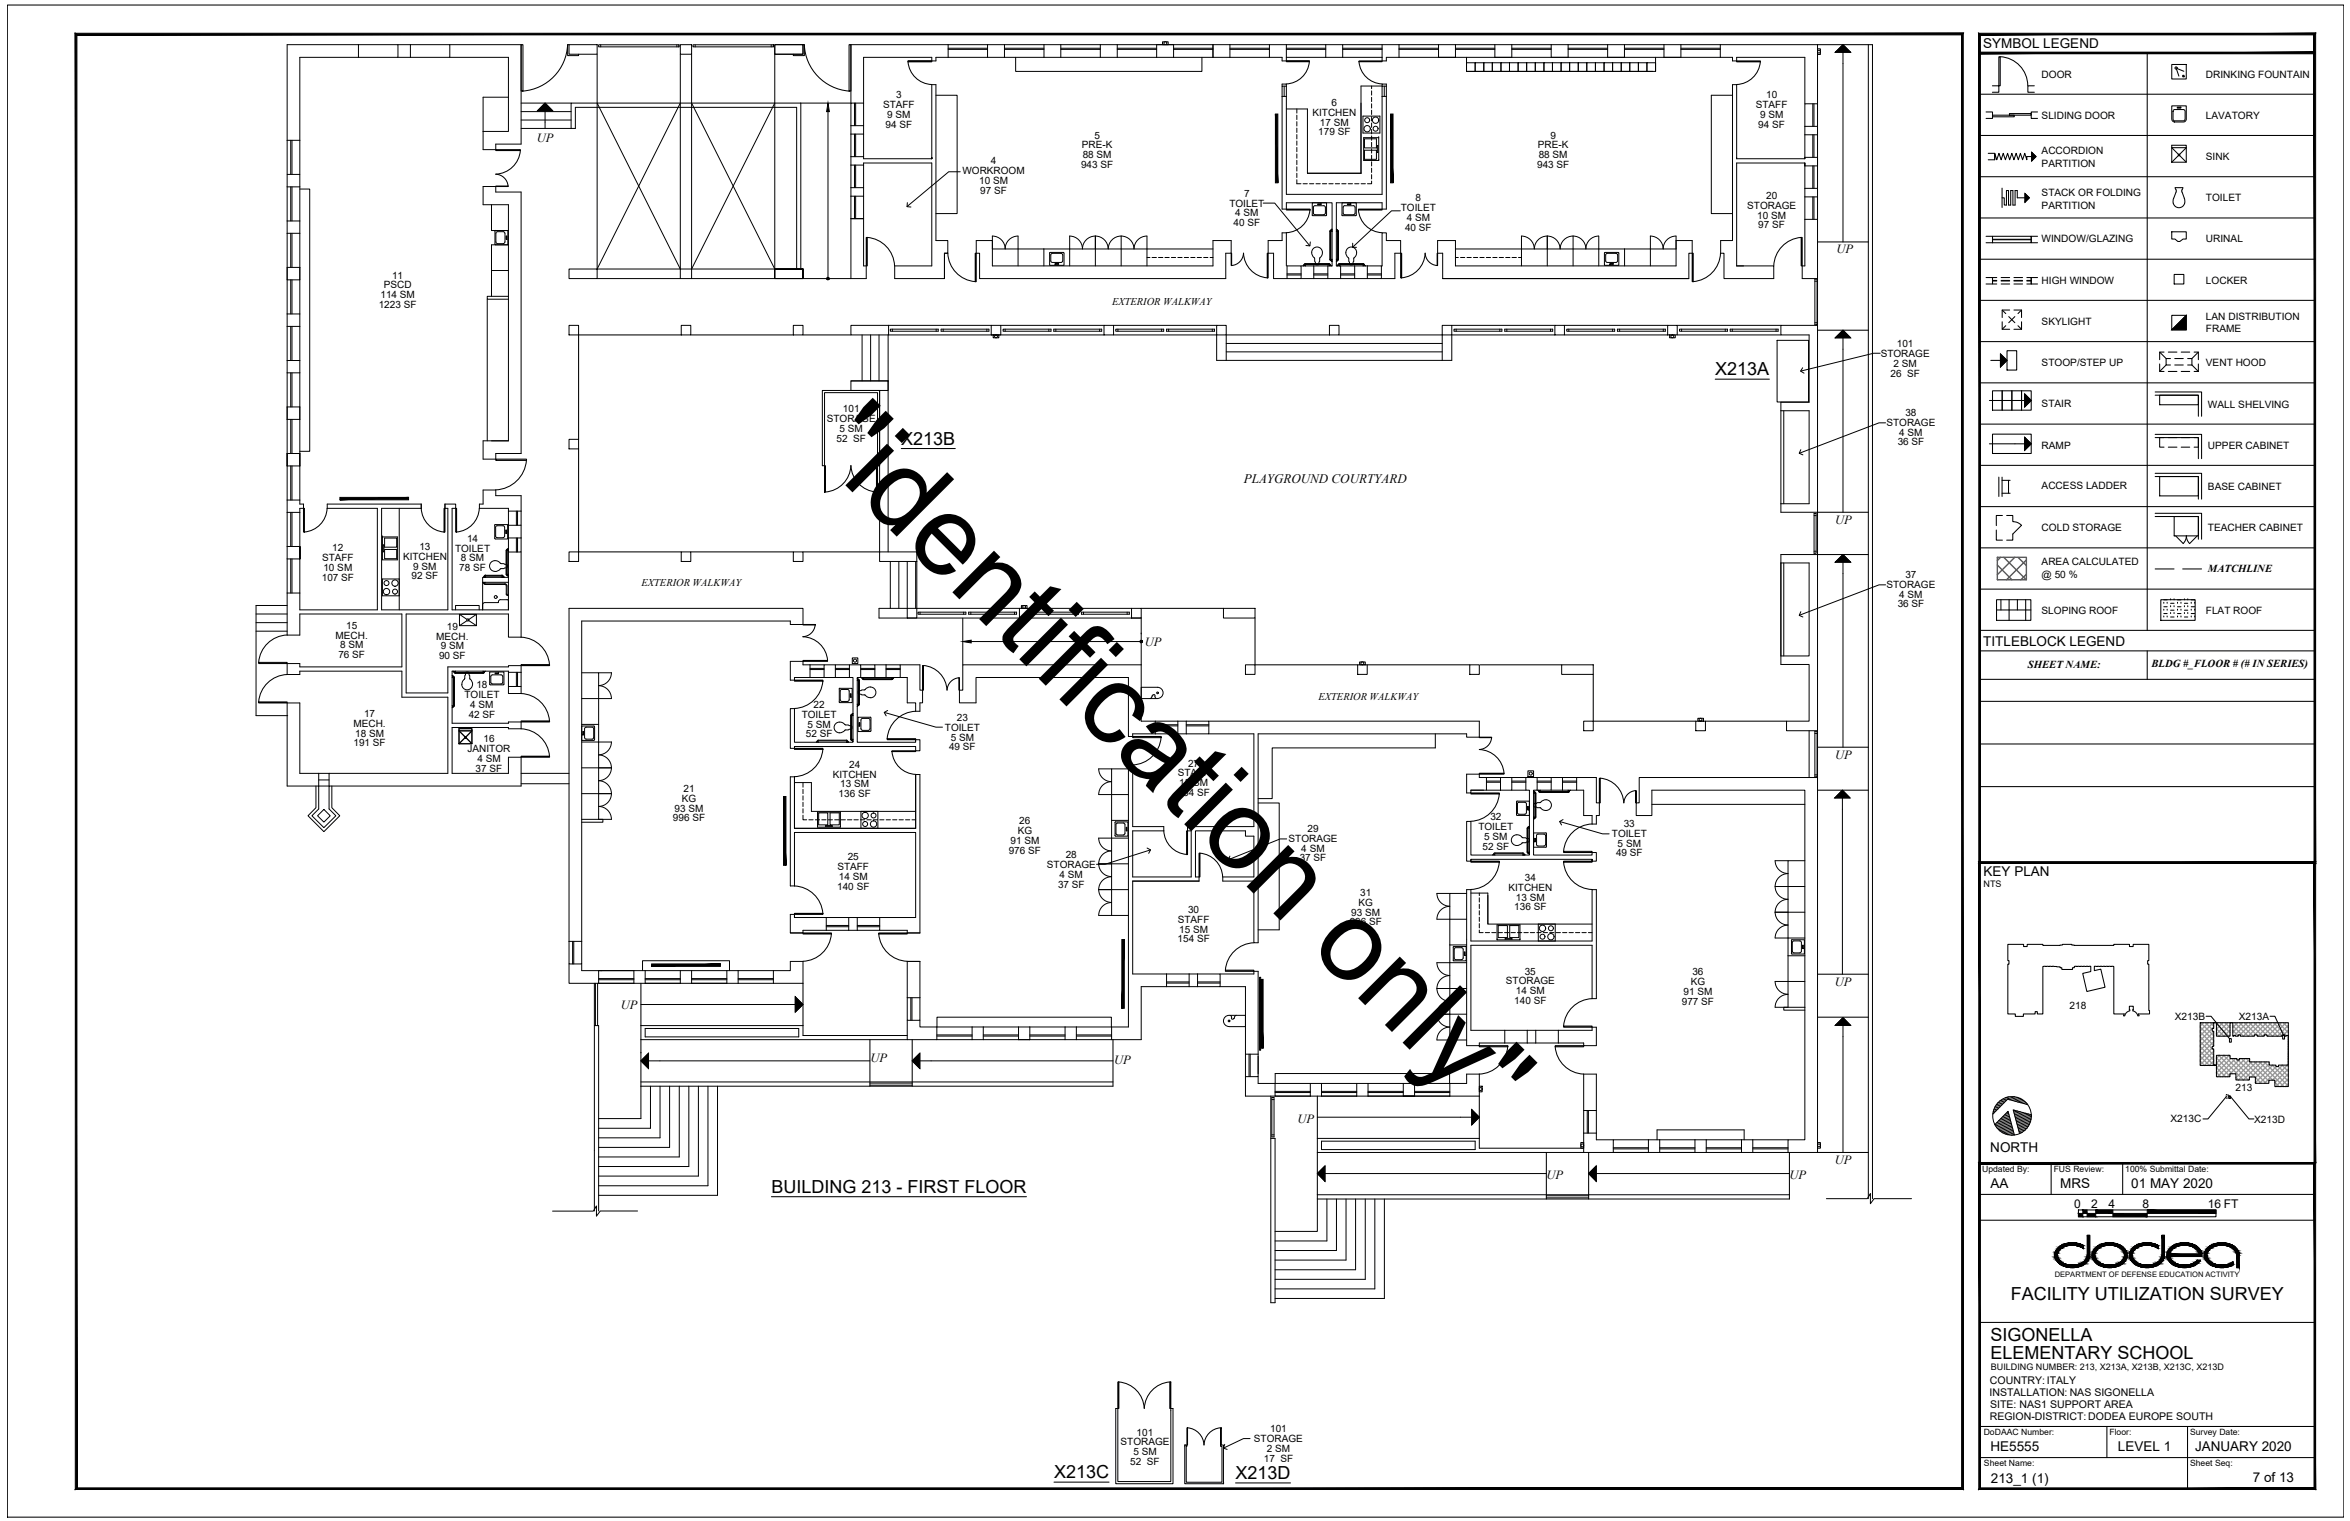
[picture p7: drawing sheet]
<svg xmlns="http://www.w3.org/2000/svg" width="432mm" height="279mm" viewBox="0 0 432 279" stroke-linecap="round" stroke-linejoin="round" font-family="sans-serif">
<defs><g id="words">
<text font-size="20.8" x="149.1" y="82.9" transform="rotate(45 149.1 82.9)">&quot;identification only&quot;</text>
<g font-size="3.3">
<text x="315.2" y="68.9">X213A</text>
<text x="165.6" y="81.7">X213B</text>
<text x="141.7" y="219.1">BUILDING 213 - FIRST FLOOR</text>
<text x="369.5" y="238.9">FACILITY UTILIZATION SURVEY</text>
<text x="365.8" y="246.4">SIGONELLA</text>
<text x="365.8" y="249.6">ELEMENTARY SCHOOL</text>
<text x="193.7" y="271.6">X213C</text>
<text x="227" y="271.7">X213D</text>
</g>
<g font-size="2.5">
<text x="364.4" y="8.9">SYMBOL LEGEND</text>
<text x="364.4" y="118.7">TITLEBLOCK LEGEND</text>
<text x="364.5" y="161">KEY PLAN</text>
<text x="365.7" y="211.7">NORTH</text>
<text x="365.8" y="218.3">AA</text>
<text x="378.6" y="218.3">MRS</text>
<text x="391.6" y="218.3">01 MAY 2020</text>
<text x="365.8" y="266.6">HE5555</text>
<text x="389.2" y="266.6">LEVEL 1</text>
<text x="403.3" y="266.6">JANUARY 2020</text>
<text x="365.8" y="272.3">213_1 (1)</text>
<text x="413.9" y="272.3">7 of 13</text>
</g>
<text font-size="2.4" x="228.6" y="88.8">PLAYGROUND COURTYARD</text>
<g font-size="2.3">
<text x="98.6" y="26.1">UP</text>
<text x="337.4" y="46.5">UP</text>
<text x="337.2" y="96.2">UP</text>
<text x="210.4" y="118.7">UP</text>
<text x="337.2" y="139.4">UP</text>
<text x="114.1" y="185.3">UP</text>
<text x="337.1" y="181">UP</text>
<text x="159.9" y="195.1">UP</text>
<text x="204.7" y="195.5">UP</text>
<text x="238.4" y="206.2">UP</text>
<text x="337.1" y="213.8">UP</text>
<text x="284.2" y="216.5">UP</text>
<text x="328.8" y="216.6">UP</text>
</g>
<g font-size="2.2">
<text x="381.1" y="221.9">0</text>
<text x="384.3" y="221.9">2</text>
<text x="387.4" y="221.9">4</text>
<text x="393.7" y="221.9">8</text>
<text x="405.7" y="221.9">16 FT</text>
</g>
<g font-size="2">
<text x="405.7" y="105">MATCHLINE</text>
<text x="372.6" y="122.7">SHEET NAME:</text>
<text x="395.3" y="122.5">BLDG #_FLOOR # (# IN SERIES)</text>
</g>
<g font-size="1.9">
<text x="375.1" y="14.3">DOOR</text>
<text x="405.3" y="14.3">DRINKING FOUNTAIN</text>
<text x="375.1" y="21.8">SLIDING DOOR</text>
<text x="405.3" y="21.8">LAVATORY</text>
<text x="375.1" y="28.4">ACCORDION</text>
<text x="405.3" y="29.4">SINK</text>
<text x="375.1" y="30.6">PARTITION</text>
<text x="375.1" y="36.1">STACK OR FOLDING</text>
<text x="375.1" y="38.3">PARTITION</text>
<text x="405.3" y="37">TOILET</text>
<text x="375.1" y="44.5">WINDOW/GLAZING</text>
<text x="405.3" y="44.5">URINAL</text>
<text x="375.1" y="52.2">HIGH WINDOW</text>
<text x="405.3" y="52.1">LOCKER</text>
<text x="204.3" y="55.9">EXTERIOR WALKWAY</text>
<text x="375.1" y="59.7">SKYLIGHT</text>
<text x="405.3" y="58.8">LAN DISTRIBUTION</text>
<text x="405.3" y="61">FRAME</text>
<text x="375.1" y="67.3">STOOP/STEP UP</text>
<text x="405.3" y="67.3">VENT HOOD</text>
<text x="375.1" y="74.8">STAIR</text>
<text x="405.7" y="74.9">WALL SHELVING</text>
<text x="375.1" y="82.5">RAMP</text>
<text x="405.7" y="82.5">UPPER CABINET</text>
<text x="375.1" y="89.9">ACCESS LADDER</text>
<text x="405.7" y="90">BASE CABINET</text>
<text x="375.1" y="97.6">COLD STORAGE</text>
<text x="405.7" y="97.5">TEACHER CABINET</text>
<text x="117.9" y="107.7">EXTERIOR WALKWAY</text>
<text x="375.1" y="103.9">AREA CALCULATED</text>
<text x="375.1" y="106.1">@ 50 %</text>
<text x="375.1" y="112.7">SLOPING ROOF</text>
<text x="405.3" y="112.7">FLAT ROOF</text>
<text x="242.3" y="128.5">EXTERIOR WALKWAY</text>
<text x="380.3" y="185.4">218</text>
<text x="399.6" y="187.4">X213B</text>
<text x="411.4" y="187.4">X213A</text>
<text x="410.8" y="200.3">213</text>
<text x="398.8" y="206.2">X213C</text>
<text x="414.2" y="206.2">X213D</text>
<text x="365.6" y="256.4">INSTALLATION: NAS SIGONELLA</text>
<text x="365.6" y="254.2">COUNTRY:ITALY</text>
<text x="365.6" y="260.9">REGION-DISTRICT:DODEA EUROPE SOUTH</text>
<text x="365.7" y="258.6">SITE: NAS1 SUPPORT AREA</text>
</g>
<g font-size="1.8">
<text x="162.3" y="19.8">STAFF</text>
<text x="162.7" y="23.4">94 SF</text>
<text x="163" y="21.7">9 SM</text>
<text x="164.6" y="18">3</text>
<text x="241.2" y="21.3">KITCHEN</text>
<text x="242.5" y="23.1">17 SM</text>
<text x="244.7" y="19.5">6</text>
<text x="322.6" y="19.8">STAFF</text>
<text x="323.1" y="23.4">94 SF</text>
<text x="323.4" y="21.7">9 SM</text>
<text x="324.5" y="18">10</text>
<text x="198.8" y="27.3">PRE-K</text>
<text x="198.9" y="29.1">88 SM</text>
<text x="201.1" y="25.5">5</text>
<text x="242.2" y="24.9">179 SF</text>
<text x="282.6" y="27.3">PRE-K</text>
<text x="282.7" y="29.1">88 SM</text>
<text x="284.9" y="25.5">9</text>
<text x="176.9" y="32">WORKROOM</text>
<text x="179.9" y="33.8">10 SM</text>
<text x="180.1" y="35.6">97 SF</text>
<text x="182.1" y="30.2">4</text>
<text x="198.6" y="30.9">943 SF</text>
<text x="282.4" y="30.9">943 SF</text>
<text x="225.9" y="37.9">TOILET</text>
<text x="226.6" y="41.5">40 SF</text>
<text x="226.9" y="39.8">4 SM</text>
<text x="228.6" y="36.1">7</text>
<text x="257.4" y="38.8">TOILET</text>
<text x="258.5" y="40.6">4 SM</text>
<text x="260.1" y="37">8</text>
<text x="321" y="38.4">STORAGE</text>
<text x="322.9" y="40.2">10 SM</text>
<text x="323.1" y="41.9">97 SF</text>
<text x="324.5" y="36.5">20</text>
<text x="258.2" y="42.4">40 SF</text>
<text x="70.5" y="53">PSCD</text>
<text x="72" y="51.2">11</text>
<text x="69.6" y="56.6">1223 SF</text>
<text x="69.9" y="54.8">114 SM</text>
<text x="345.6" y="65.6">STORAGE</text>
<text x="348.5" y="63.8">101</text>
<text x="347.4" y="69.2">26 SF</text>
<text x="347.9" y="67.5">2 SM</text>
<text x="151.9" y="77.6">STORAGE</text>
<text x="154.9" y="75.8">101</text>
<text x="350.1" y="76.4">38</text>
<text x="153.7" y="81.1">52 SF</text>
<text x="154.3" y="79.4">5 SM</text>
<text x="346.6" y="78.2">STORAGE</text>
<text x="348.7" y="81.8">36 SF</text>
<text x="349" y="80">4 SM</text>
<text x="61.1" y="101.3">12</text>
<text x="77.1" y="101">13</text>
<text x="83.6" y="101.3">TOILET</text>
<text x="85.8" y="99.5">14</text>
<text x="59.1" y="106.7">107 SF</text>
<text x="59.2" y="103.1">STAFF</text>
<text x="59.4" y="104.9">10 SM</text>
<text x="74.1" y="102.8">KITCHEN</text>
<text x="75.6" y="106.4">92 SF</text>
<text x="75.9" y="104.6">9 SM</text>
<text x="84.4" y="104.9">78 SF</text>
<text x="84.7" y="103.1">8 SM</text>
<text x="346.6" y="108">STORAGE</text>
<text x="350.1" y="106.1">37</text>
<text x="348.7" y="111.5">36 SF</text>
<text x="349" y="109.8">4 SM</text>
<text x="61.7" y="117.3">MECH.</text>
<text x="62.5" y="119.1">8 SM</text>
<text x="63.6" y="115.5">15</text>
<text x="80.2" y="117.5">MECH.</text>
<text x="81" y="119.3">9 SM</text>
<text x="82.1" y="115.7">19</text>
<text x="62.2" y="120.9">76 SF</text>
<text x="80.7" y="121.1">90 SF</text>
<text x="66.9" y="131.7">17</text>
<text x="85.4" y="128.3">TOILET</text>
<text x="86.1" y="131.8">42 SF</text>
<text x="86.4" y="130.1">4 SM</text>
<text x="87.5" y="126.5">18</text>
<text x="147.3" y="131.8">TOILET</text>
<text x="149.5" y="130">22</text>
<text x="65" y="133.5">MECH.</text>
<text x="65" y="137.1">191 SF</text>
<text x="65.3" y="135.3">18 SM</text>
<text x="88.8" y="136.3">16</text>
<text x="148.1" y="135.4">52 SF</text>
<text x="148.4" y="133.7">5 SM</text>
<text x="173.6" y="134.3">TOILET</text>
<text x="174.4" y="137.8">49 SF</text>
<text x="174.7" y="136.1">5 SM</text>
<text x="175.8" y="132.4">23</text>
<text x="85.9" y="138.1">JANITOR</text>
<text x="87.4" y="141.7">37 SF</text>
<text x="87.7" y="140">4 SM</text>
<text x="153" y="142.8">KITCHEN</text>
<text x="156" y="141">24</text>
<text x="216.4" y="142.6">STAFF</text>
<text x="218.3" y="140.8">27</text>
<text x="124" y="149.1">93 SM</text>
<text x="125.3" y="147.3">KG</text>
<text x="125.6" y="145.5">21</text>
<text x="154.1" y="146.4">136 SF</text>
<text x="154.4" y="144.6">13 SM</text>
<text x="216.4" y="146.2">154 SF</text>
<text x="216.7" y="144.5">15 SM</text>
<text x="123.6" y="150.8">996 SF</text>
<text x="185.7" y="155.1">91 SM</text>
<text x="187" y="153.2">KG</text>
<text x="187.3" y="151.4">26</text>
<text x="236.8" y="154.6">STORAGE</text>
<text x="240.3" y="152.8">29</text>
<text x="271.6" y="152.5">TOILET</text>
<text x="272.7" y="154.3">5 SM</text>
<text x="273.8" y="150.7">32</text>
<text x="296.2" y="153.8">TOILET</text>
<text x="297.2" y="155.6">5 SM</text>
<text x="298.4" y="151.9">33</text>
<text x="153.9" y="159.8">STAFF</text>
<text x="154.1" y="161.6">14 SM</text>
<text x="155.8" y="158">25</text>
<text x="185.3" y="156.8">976 SF</text>
<text x="192.4" y="159.5">STORAGE</text>
<text x="194.7" y="161.3">4 SM</text>
<text x="195.8" y="157.6">28</text>
<text x="238.8" y="158.2">37 SF</text>
<text x="239.1" y="156.4">4 SM</text>
<text x="272.4" y="156.1">52 SF</text>
<text x="280.2" y="161.8">34</text>
<text x="296.9" y="157.3">49 SF</text>
<text x="153.8" y="163.4">140 SF</text>
<text x="194.4" y="163">37 SF</text>
<text x="218.3" y="167.7">30</text>
<text x="249.6" y="166.4">KG</text>
<text x="250" y="164.6">31</text>
<text x="277.2" y="163.6">KITCHEN</text>
<text x="278.2" y="167.2">136 SF</text>
<text x="278.5" y="165.4">13 SM</text>
<text x="216.4" y="173.1">154 SF</text>
<text x="216.4" y="169.5">STAFF</text>
<text x="216.7" y="171.4">15 SM</text>
<text x="248" y="170">996 SF</text>
<text x="248.3" y="168.2">93 SM</text>
<text x="280.2" y="179">35</text>
<text x="311" y="179.2">36</text>
<text x="276.7" y="180.8">STORAGE</text>
<text x="278.2" y="184.4">140 SF</text>
<text x="278.5" y="182.7">14 SM</text>
<text x="309" y="184.6">977 SF</text>
<text x="309.3" y="182.8">91 SM</text>
<text x="310.7" y="181">KG</text>
<text x="208.8" y="263.7">101</text>
<text x="233.4" y="263.1">101</text>
<text x="205.9" y="265.5">STORAGE</text>
<text x="207.7" y="269.1">52 SF</text>
<text x="208.3" y="267.3">5 SM</text>
<text x="230.4" y="264.9">STORAGE</text>
<text x="232.2" y="268.5">17 SF</text>
<text x="232.8" y="266.7">2 SM</text>
</g>
<g font-size="1.7">
<text x="364.5" y="162.9">NTS</text>
<text x="365.8" y="251.7">BUILDING NUMBER: 213, X213A, X213B, X213C, X213D</text>
</g>
<g font-size="1.6">
<text x="364.2" y="215.3">Updated By:</text>
<text x="377.4" y="215.3">FUS Review:</text>
<text x="390.5" y="215.3">100% Submittal Date:</text>
<text x="364.5" y="263.6">DoDAAC Number:</text>
<text x="387.6" y="263.6">Floor:</text>
<text x="402.4" y="263.6">Survey Date:</text>
<text x="364.5" y="269.3">Sheet Name:</text>
<text x="402.4" y="269.3">Sheet Seq:</text>
</g>
<text font-size="1.4" x="377.6" y="234.6">DEPARTMENT OF DEFENSE EDUCATION ACTIVITY</text>
</g></defs>
<!-- layer: A-WALL-FULL-EXTR -->
<g fill="none" stroke="#000" stroke-width=".18">
<path d="M65.9 8.2h-13.1v17.6M65.9 10.5h-10.8v15.3M73.1 10.5h2.3M73.1 8.2h2.3M82.6 8.2h13.2v18.3h-4.7v1h-2.3v-3.4h4.6v-13.6h-10.8M109.7 10v39.4M109.7 18.9l15.3 30.5M125 10v39.4h-15.3M125 18.9l-15.3 30.5M127.1 10v39.4M127.1 18.9l15.3 30.5M142.4 10v39.4"/>
<path d="M142.4 18.9l-15.3 30.5M174.2 8.2h-17.8v10.7M174.2 10.5h-2.2v.7h-.8v-.7h-12.5v8.4M181.5 8.2h3.1v2.3h-3.1zM191.8 8.2h3.1v2.3h-3.1zM202.2 8.2h3.1v2.3h-3.1zM212.5 8.2h3.1v2.3h-3.1zM222.9 8.2h3.1v2.3h-3.1zM233.2 8.2h3.2v3h-.8v-.7h-2.4zM243.6 8.2h3.1v2.3h-3.1zM254 8.2h3.1v2.3h-2.4v.7h-.7zM264.3 8.2h3.1v2.3h-3.1z"/>
<path d="M274.7 8.2h3.1v2.3h-3.1zM285 8.2h3.1v2.3h-3.1zM295.4 8.2h3.1v2.3h-3.1zM305.7 8.2h3.2v2.3h-3.2zM316.1 8.2h17.9v10.9M316.1 10.5h2.2M319.1 10.5h12.5v8.6M343.3 8.2v212M344.1 8.2v212M52.8 32h2.3v2.3h-2.3zM88.8 34.3h2.3v1h4.7v48h-4.7v1h-2.3v-3.3h4.6v-43.4h-4.6zM156.4 23.1h2.3v1.5h-2.3z"/>
<path d="M156.4 34.5h2.3v1.5h-2.3zM158.7 29.2v-.4h-2.3v1.5h2.3v-.4M331.6 30.5v-.6v.6M331.6 23.2h2.4v1.6h-2.4zM331.6 29.2v-.3h2.4v1.6h-2.4M331.6 34.6h2.4v1.6h-2.4zM52.8 49.1h2.3v2.3h-2.3zM52.8 57.7h2.3v2.3h-2.3zM52.8 40.6h2.3v2.3h-2.3zM52.8 49.1v2.3M55.1 49.1v2.3M109.7 51.2h15.3"/>
<path d="M127.1 51.2h15.3M127.1 49.4h15.3M147.1 49.4v-30.5h-42.2v4.7h.8v-3.9h40.7v29.7M156.4 40.2h2.3v8.6h.5v2.4h-2.8zM163.3 59.8h18.8M172 44.2h2.2v2.3h-.7v4.7M174.2 46.5h-.7v4.7h-9.1v-2.4h6.8M179.4 44.2h2.9v4.6h40.6v-4.6h3.3v2.3h-1v4.7h-45.2v-4.7h-.6zM183.9 59.8h19M204.6 59.8h19M236.4 48.8v-6h-.8v1.4h-2.6v2.3h1v4.7h2.5M254 48.8v-6h.7v1.4h2.7v2.3h-1.1v4.7h-2.5"/>
<path d="M264.2 44.2h3.2v4.6h40.6v-4.6h2.9v2.3h-.6v4.7h-45.2v-4.7h-.9zM265.1 51.2h45.2M266.8 59.8h18.9M287.5 59.8h18.9M308.2 59.8h19M318.3 44.2h-2.1v2.3h.6v4.7h9.1v-2.4h-6.8h1.3M331.6 40.3v8.5h-.5v2.4h2.9M334 59.8h-6.8v1.7h5.2v12.4h-5.2v20.2h6.8M334 40.3v61.6M52.8 66.2h2.3v2.3h-2.3zM52.8 74.8h2.3v2.2h-2.3zM151.1 71.7h10.5v13.8h-.4v-13.4h-9.7v13.4h-.4z"/>
<path d="M156.4 70h6.8M163.2 61.5h39.7M204.6 61.5h19v4.7M225.3 61.5v4.7M266.8 61.5h18.9M287.5 61.5h18.9M308.2 61.5h19M326.5 62.5h5.8v11.3h-5.8zM327.2 75.5h5.2v17h-5.2M327.8 75.5v17M52.8 83.3h2.3v2.3h-2.3zM52.8 91.9h2.3v.7h.7v.8h-.7v.7h-2.3z"/>
<path d="M93.4 96.5v2.3M95.8 93.9v-2.8h-4.7v-1.1h-2.3v2.6h-.7v.8h5.3v.5M95.8 96.5v2.3M55.1 100.4v2.3M55.1 112v-3.1h-2.3v7.8h2.3v-3.9M55.1 100.4h-2.3v2.3h2.3M93.4 101.4v10.6M95.8 101.4v15.6h-2.4v-4.2M166.7 111.8h-5.2v1.7h48.2M168.5 111.8h18.8M189.1 111.8h18.8M209.7 116.3v.2"/>
<path d="M327.2 101.9h6.8v32.3h-5.7v-1.7h4.1v-10.4h-5.2v-18.7h5.2v17.1h-5.2zM327.8 103.4v17.1M55.1 122.5v-.6h-2.3v2h2.3v-.6M93.4 132.9v-.3h2.4v1.3h-2.4v-.3M93.4 123.3v2.8h2.4v-2.6h-2.4M148.8 122.1h-1.3v-.6h-2.3v3.4h.8v-.4h2.8M165.4 122.1h3.6v4.7h.5v2.3h-.5v1.6h-.8v-1.6h-1.5v-4.6h-1.3M212.3 132.5h-2.6v-10.4h-32.8v4.7h-.6v2.3h3v-4.6h28v10.8h6.1M212.3 134.8h-4.2v.5M216.4 132.5h1.6v2.3h-1.6zM222.1 132.5h49.7v2.9h-2.3v-.6h-38.3M222.1 134.8h8.3"/>
<path d="M58.1 144.4v4l-1.5 1.5 2.9 2.9 2.9-2.9-1.4-1.5v-4M58.6 142.1v2.3h1.9v-2.3M58.6 143.3h1.9M82.3 142.1h-27.2v-13h-2.3v15.3h5.8v4.2l-1.3 1.3 2.2 2.1 2.2-2.1-1.2-1.3v-4.2h35.3v-5.3h-2.4v3h-10.3M95.8 142.1h8.8M95.8 144h8.8M273.1 142.8h-1.3v-.6h-2.3v3.5h.8v-.5h2.8M285 145.2h2.1M285 142.8h2.1M289.7 142.8h3.6v4.7h.6v2.3h-.6v1.6h-.8v-1.6h-1.5v-4.6h-1.3M303.5 145.2v4.6h-2.9v-2.3h.6v-4.7h32.8v68.9h-5.5v-2.3h3.1v-24.4M104.6 172.9v-61.1h42.9v2.9h-2.3v-.6h-38.3v58.8"/>
<path d="M106.9 177.1v1.2h11.6v2.3h-13.9v-3.5M110 178.3h6.5v2.3h-6.5zM125 178.3h2.1v2.3h-2.1zM133.6 178.3h2v2.3h-2zM142.1 178.3h3.1v-1.7h2.3v4h-5.4zM145.2 171.4h2.3M151.8 168.5h-5.8v-.5h-.8v3.4h2.3v-.5h4.3M155.9 168.5h1.6v2.4h-1.6zM161.6 168.5h6.6M161.6 170.9h5.1v.5h2.3M208.1 178.9h6.2M218.5 178.9h1.5v2.3h-1.5z"/>
<path d="M224.2 178.9h6.2v-.5h.8v15.2M109.2 188.4h.8v34.1M109.2 180.6v41.9M109.4 180.6v7.8M109.8 180.6v7.8M117.8 193.3v.1M117.8 198.7h86.7M117.8 199.5h86.7M118.5 188.9h28.3v1.6h-28.3zM159.8 199.3h7.8M159.8 199h7.8M166.7 183.3v-6.7h2.3v6.7"/>
<path d="M166.7 187.4v3.6M169 187.4v1.3h3.1v2.3h-54.3v-2.6h29.7v1.8h19.2M178.6 188.7h2.1v2.3h-2.1zM187.1 188.7h2.1v2.3h-2.1zM195.7 188.7h2.1v2.3h-2.1zM214.3 181.2h-4.6v9.8h-5.4v-2.3h3M224.2 181.2h4.6v12.4M228.8 197.8v3.6h5.5M231.2 197.8v1.2h3.1M240.8 199h2v2.4h-2zM249.3 199h2.1v2.4h-2.1zM257.8 199h2.1v2.4h-2.1z"/>
<path d="M266.4 199h3.1v-1.7h2.3v4.1h-5.4M270.3 189.3h6.2v2.3h-4.7v.5h-2.3M280.6 189.3h1.6v2.3h-1.6zM286.3 189.3h6.2v-.6h.8v3.4h-2.3v-.5h-4.7zM291 197.3h2.3v6.7h-2.3zM233.5 201.4v37.9h.8v-30.2h-.8M242.8 209.6h28.3v1.6h-28.3zM257.8 201.4h2.1M284.1 219.7h7.8M291 210.9h-19.2v-1.8h-29.7v2.6h54.3M291 208.1v3.6M293.3 208.1v1.3h3.1"/>
<path d="M302.9 209.4h2.1v2.3h-2.1zM311.4 209.4h2.1v2.3h-2.1zM320 209.4h2.1v2.3h-2.1zM328.8 219.5h-86.7v.8h86.7M284.1 220h7.8M205 258.7h.4v13.5h9.7v-13.5h.4v13.9h-10.5zM217.7 265.4h.4v.3h-.1v6.6h6.5v-6.6h-.2v-.3h.5v7.2h-7.1z"/>
</g>
<!-- layer: A-FLOR-IDEN -->
<path d="M147.1 18.9h9.3M152.1 20.5v30.7M147.5 51.2h8.9M176.9 113.6v8.5M178.4 117.8h31.3M209.7 113.5v8.6" fill="none" stroke="#000" stroke-width=".18"/>
<g fill="#000" stroke="#000" stroke-width=".18">
<path d="M152.1 18.9l.3 1.6h-.5zM176.9 117.8l1.5-.2v.5z"/>
<path d="M151.9 51.2l.1 .1 .1-.1zM152 51.3l.1-.1zM152.1 51.2l-.1 .1 .1 .1z"/>
<path d="M152.1 51.2v.2zM152.1 51.2l.2 .1h-.1zM152.1 51.2l.2 .1v-.1z"/>
<path d="M152 51l.1 .2v-.2zM152 51l.1 .2-.1-.1zM152 51.1l.1 .1z"/>
<path d="M152.1 51.2h.2zM152.2 51l.1 .1-.2 .1zM152.1 51v.2z"/>
<path d="M209.5 117.8h.2zM209.5 117.9l.2-.1-.1 .2zM209.7 117.8l-.1 .2h.1z"/>
<path d="M209.6 117.7l.1 .1v-.1zM209.6 117.7l.1 .1zM209.5 117.7v.1h.2z"/>
<path d="M209.7 117.8v.2zM209.7 117.8l.2 .1-.1 .1zM209.7 117.8h.2z"/>
<path d="M209.7 117.8h.2v-.1zM209.8 117.7h.1l-.2 .1zM209.7 117.7v.1z"/>
</g>
<!-- layer: A-GLAZ-PRHT -->
<g fill="none" stroke="#000" stroke-width=".18">
<path d="M65.9 8.2h7.2v2.3h-7.2zM75.4 8.2h7.2v2.3h-7.2zM157 18.9v4.2M157.2 18.9v4.2M174.2 8.9h7.3M174.2 9.1h7.3M181.5 8.2h-7.3v2.3h7.3M184.6 8.2h7.2M184.6 8.9h7.2M184.6 9.1h7.2M184.6 10.5h7.2M194.9 8.2h7.3"/>
<path d="M194.9 10.5h7.3M194.9 8.9h7.3M194.9 9.1h7.3M205.3 8.2h7.2M205.3 8.9h7.2M205.3 9.1h7.2M205.3 10.5h7.2M215.6 8.2h7.3M215.6 10.5h7.3M215.6 8.9h7.3M215.6 9.1h7.3M226 10.5h7.2"/>
<path d="M226 8.9h7.2M226 9.1h7.2M226 8.2h7.2M235.6 15.8h.8v1.9h-.8zM236 15.8v1.9M236.4 10.5h7.2M236.4 8.2h7.2M236.4 8.9h7.2M236.4 9.1h7.2M236.4 11.2h4.2M246.7 10.5h7.3M246.7 8.9h7.3"/>
<path d="M246.7 9.1h7.3M246.7 8.2h7.2M254 15.8h.7v1.9h-.7zM254.4 15.8v1.9M257.1 10.5h7.2M257.1 8.2h7.2M257.1 8.9h7.2M257.1 9.1h7.2M267.4 8.2h7.3M267.4 10.5h7.3M267.4 8.9h7.3M267.4 9.1h7.3"/>
<path d="M277.8 8.2h7.2M277.8 10.5h7.2M277.8 8.9h7.2M277.8 9.1h7.2M288.1 10.5h7.3M288.1 8.2h7.3M288.1 8.9h7.3M288.1 9.1h7.3M298.5 8.2h7.2M298.5 10.5h7.2M298.5 8.9h7.2M298.5 9.1h7.2"/>
<path d="M308.9 8.2h7.2v2.3h-7.2M308.9 8.9h7.2M308.9 9.1h7.2M333.1 19.1v4.1M333.3 19.1v4.1M52.8 32v-6.2h2.3v6.2M52.8 34.3v6.3M53.4 25.8v6.2M53.4 34.3v6.3M53.7 25.8v6.2M53.7 34.3v6.3M55.1 34.3v6.3"/>
<path d="M156.4 23.1v-4.2h2.3v4.2M156.4 24.6v4.2M156.4 30.3v4.2M156.4 36v4.2M157 24.6v4.2M157 30.3v4.2M157 36v4.2M157.2 24.6v4.2M157.2 30.3v4.2M157.2 36v4.2M158.7 24.6v4.2M158.7 30.3v4.2"/>
<path d="M158.7 36v4.2M331.6 24.8v4.1M331.6 30.5v4.1M331.6 36.2v4.1h2.4v-4.1M331.6 23.2v-4.1h2.4v4.1M333.1 24.8v4.1M333.1 30.5v4.1M333.1 36.2v4.1M333.3 24.8v4.1M333.3 30.5v4.1M333.3 36.2v4.1M334 24.8v4.1"/>
<path d="M334 30.5v4.1M52.8 42.9v6.2M52.8 51.4v6.3M52.8 60v6.2M53.4 42.9v6.2M53.4 51.4v6.3M53.4 60v6.2M53.7 42.9v6.2M53.7 51.4v6.3M53.7 60v6.2M55.1 42.9v6.2M55.1 51.4v6.3"/>
<path d="M55.1 60v6.2M236.5 48.8h2.6v2.4h-2.6zM236.5 50.3h2.6M236.5 50.5h2.6M239.1 51.2h2.3M241.4 48.8v2.4M241.4 50.3h2.6M241.4 50.5h2.6M244 48.8v2.4h-2.6M244 51.2h2.3M246.3 48.8v2.4M246.3 50.3h2.6"/>
<path d="M246.3 50.5h2.6M248.9 51.2h2.3M251.2 48.8h-2.3v2.4h-2.6M251.2 48.8h2.6v2.4h-2.6M251.2 48.8v2.4M251.2 50.3h2.6M251.2 50.5h2.6M253.8 48.8h.2M52.8 68.5v6.3M52.8 77v6.3M53.4 68.5v6.3M53.4 77v6.3"/>
<path d="M53.7 68.5v6.3M53.7 77v6.3M55.1 68.5v6.3M55.1 77v6.3M52.8 85.6v6.3M52.8 94.1v6.3M53.4 85.6v6.3M53.4 94.1v6.3M53.7 85.6v6.3M53.7 94.1v6.3M55.1 85.6v6.3M55.1 94.1v6.3"/>
<path d="M93.4 93.9h2.4v2.6h-2.4zM93.4 98.8h2.4v2.6h-2.4zM94.9 93.9v2.6M94.9 98.8v2.6M95.1 93.9v2.6M95.1 98.8v2.6M52.8 102.7v6.2M53.4 102.7v6.2M53.7 102.7v6.2M55.1 102.7v6.2M93.4 122.5v-.2h2.4v1.2M93.4 126.1v1.3h2.4v-1.3"/>
<path d="M94.9 123.5v2.6M95.1 123.5v2.6M148.8 122.8h2.6M148.8 123h2.6M151.4 122.1h2.1v2.4h-2.1zM151.4 122.1h-2.6v2.4h2.6M153.5 122.8h2.6M153.5 123h2.6M153.5 122.1h2.6M153.5 124.5h2.6M158.2 122.1h2.6v2.4h-2.6M158.2 122.8h2.6"/>
<path d="M158.2 123h2.6M160.8 122.1h2M162.8 122.1h2.6v2.4h-2.6zM162.8 122.8h2.6M162.8 123h2.6M212.3 133.1h4.1M212.3 133.3h4.1M216.4 132.5h-4.1v2.3h4.1M218 132.5h4.1v2.3h-4.1M218 133.1h4.1M218 133.3h4.1M273.1 143.5h2.6"/>
<path d="M273.1 143.7h2.6M275.7 142.8h-2.6v2.4h2.6M277.8 143.5h2.6M277.8 143.7h2.6M277.8 142.8h2.6M277.8 145.2h2.6M282.4 142.8h2.6v2.4h-2.6M282.4 143.5h2.6M282.4 143.7h2.6M287.1 142.8h2.6v2.4h-2.6zM287.1 143.5h2.6M287.1 143.7h2.6"/>
<path d="M104.6 172.9h2.3v4.2h-2.3zM105.2 172.9v4.2M105.4 172.9v4.2M110 179.8h6.5M110 180h6.5M118.5 178.3h6.5M118.5 179.8h6.5M118.5 180h6.5M127.1 178.3h6.5M127.1 179.8h6.5M127.1 180h6.5M135.6 178.3h6.5"/>
<path d="M135.6 179.8h6.5M135.6 180h6.5M151.8 170h4.1M151.8 170.2h4.1M155.9 168.5h-4.1v2.4h4.1M157.5 168.5h4.1v2.4h-4.1M157.5 170h4.1M157.5 170.2h4.1M218.5 178.9h-4.2v2.3h4.2M220 178.9h4.2v2.3h-4.2M118.5 180.6h6.5M127.1 180.6h6.5"/>
<path d="M135.6 180.6h6.5M166.7 183.3h2.3v4.1h-2.3zM167.4 183.3v4.1M167.6 183.3v4.1M172.1 188.7h6.5M172.1 191h6.5M172.1 190.1h6.5M172.1 190.3h6.5M180.7 188.7h6.4M180.7 191h6.4M180.7 190.1h6.4M180.7 190.3h6.4"/>
<path d="M189.2 188.7h6.5M189.2 191h6.5M189.2 190.1h6.5M189.2 190.3h6.5M197.8 188.7h6.5M197.8 191h6.5M197.8 190.1h6.5M197.8 190.3h6.5M214.3 180.4h4.2M214.3 180.6h4.2M220 180.4h4.2M220 180.6h4.2"/>
<path d="M228.8 193.6h2.4v4.2h-2.4zM229.5 193.6v4.2M229.7 193.6v4.2M231.2 194v3.2M240.8 199h-6.5v2.4h6.5h-6.5M242.8 199h6.5M251.4 199h6.4M259.9 199h6.5v2.4h-6.5M276.5 189.3h4.1M276.5 191.6h4.1M282.2 189.3h4.1M282.2 191.6h4.1"/>
<path d="M234.3 200.7h6.5M234.3 200.5h6.5M242.8 201.4h6.5M242.8 200.7h6.5M242.8 200.5h6.5M251.4 200.7h6.4M251.4 200.5h6.4M251.4 201.4h6.4M259.9 200.7h6.5M259.9 200.5h6.5M291 204v4.1h2.3v-4.1M291.6 204v4.1"/>
<path d="M291.9 204v4.1M296.4 211h6.5M296.4 210.8h6.5M302.9 209.4h-6.5v2.3h6.5h-6.5M305 211.7h6.4M305 209.4h6.4M305 211h6.4M305 210.8h6.4M313.5 211.7h6.5M313.5 209.4h6.5M313.5 211h6.5M313.5 210.8h6.5"/>
<path d="M322.1 211.7h6.4M322.1 209.4h6.4M322.1 211h6.4M322.1 210.8h6.4"/>
</g>
<!-- layer: A-WALL-FULL-INTR -->
<g fill="none" stroke="#000" stroke-width=".18">
<path d="M166.8 11.2h4.4M235.6 17.7v20.7h.8v-1.2h8.4v11.6M235.6 15.8v-.4h.8v.4M236.4 17.7v18h17.6v-18M254 15.8v-.4h.7v.4M254.7 17.7v20.7h-.7v-1.2h-8.5v11.6M318.3 10.5v.7h.8v-.7M158.7 29.2h12.5M158.7 29.9h12.5v18.9M171.2 29.2v-.3v.3M171.2 29.2v-13.6h.8v28.6M331.6 29.2h-12.5v-13.6h-.8v28.6"/>
<path d="M331.6 29.9h-12.5v18.9M93.4 54.4h-3.9v.6h3.9M55.1 112h14.2v-18.6h-9.2v-.8h17.3v.8h-7.3v18.6h12.2v-18.6h-.5v-.8h1.9v.8h-.6v18.6h10.3M55.1 112.8h18.7v9.7h-18.7M93.4 106.1h-4.7v.9h4.7M93.4 112.8h-18.8v14.5h7.7v-4.8h11.1M55.1 123.3h18.7v4.8h8.5v14M93.4 123.3h-10.3v9.6h10.3M93.4 133.6h-10.3v8.5M145.2 130.2h.8v6.1h10.7v-11.8h-.6v-2.4h2.1v2.4h-.7v11.8h10.7v-.4h.8v2h-.8v-.8h-22.2v.4h-.8zM230.4 134.8v17h-12.2v.8h.7v8.5h-10.8v-8.5h5.7v-.8h-5.7v-11.3h-.8v48.2M231.2 134.8v38.4h-.8v-11.3h-5.7v-.8h5.7v-7.5h-1.6v-1h-9.1v8.5h.6v.8h-12.2v17"/>
<path d="M106.9 150.5h3.9v.5h-3.9M270.3 157.9v.3M292.5 157.9v.3v-.3h-22.2v.3h-.8v-7.3h.8v6.2h10.7v-11.9h-.6v-2.4h2v2.4h-.6v11.9h10.7v-.5h.8v1.6h-.8M303.5 145.2h28.1v39.8h-3.8v.6h3.8M168.2 168.5v-15.6h-22.2v9.8h-.8v-20h.8v9.5h22.2v-9.9h.8v29.1M270.3 189.3v-15.7h22.2v9.8h.8v-20h-.8v9.5h-22.2v-9.5h-.8v28.7"/>
</g>
<!-- layer: A-FLOR-CSWK -->
<g fill="none" stroke="#000" stroke-width=".18">
<path d="M93.4 17.9h-4.6v6.2M172 17.5h3.9v21.7h-3.9M186.6 10.5v2.6h34.2v-2.6M252 15.8v.5M252 16.7v.8M252 17.9v.8M252 19.1v.7M254 15.8h-3.9v16h-9.9v-11.8h-3.8M269.5 10.5v2.6h34.2M304.2 10.5v2.6M318.3 17.5h-3.9v21.7h3.9M55.1 34.7h1.8v48.2h-1.8"/>
<path d="M90.3 37.6v4.7h3.1M238.3 20v.8M238.3 21.2v.8M238.3 22.3v.8M238.3 23.5v.8M238.3 24.7v.8M238.3 25.9v.8M238.3 27.1v.8M238.3 28.3v.8M238.3 29.5v.7M238.3 30.6v.8M238.3 31.8v.8"/>
<path d="M238.3 33v.8h.7M239.4 33.8h.8M240.6 33.8h.8M241.8 33.8h.8M243 33.8h.8M244.2 33.8h.8M245.4 33.8h.7M246.5 33.8h.8M247.7 33.8h.8M248.9 33.8h.8M250.1 33.8h.8M252 33.3v.5h-.7"/>
<path d="M252 20.2v.8M252 21.4v.8M252 22.6v.8M252 23.8v.8M252 25v.8M252 26.2v.8M252 27.3v.8M252 28.5v.8M252 29.7v.8M252 30.9v.8M252 32.1v.8M89.5 55v26"/>
<path d="M90.3 49.7h3.1M93.4 45h-3.1v9.4M182.3 43.4a2.36 2.36 0 0 1 2.4 2.3 2.36 2.36 0 0 1 2.4-2.3v5.4M182.3 43.4v2.3h40.6M191.8 45.7v3.1M196.5 43.4v5.4M201.3 43.4a2.36 2.36 0 0 0-2.4 2.3 2.36 2.36 0 0 0-2.4-2.3M201.3 43.4a2.36 2.36 0 0 1 2.3 2.3 2.37 2.37 0 0 1 2.4-2.3 2.37 2.37 0 0 1 2.4 2.3 2.4 2.4 0 0 1 2.3-2.3v5.4M201.3 43.4v5.4M206 43.4v5.4M210.7 47.3h.6M211.7 47.3h.8"/>
<path d="M212.9 47.3h.8M214.1 47.3h.7M215.2 47.3h.8M216.4 47.3h.8M217.6 47.3h.8M218.8 47.3h.8M220 47.3h.8M221.2 47.3h.7M222.3 47.3h.6M267.4 47.3h.6M268.4 47.3h.7M269.6 47.3h.7"/>
<path d="M270.7 47.3h.8M271.9 47.3h.8M273.1 47.3h.8M274.3 47.3h.8M275.5 47.3h.8M276.7 47.3h.7M277.8 47.3h.8M279 47.3h.6M284.3 43.4a2.39 2.39 0 0 0-2.4 2.3 2.36 2.36 0 0 0-2.3-2.3v5.4M284.3 43.4a2.36 2.36 0 0 1 2.4 2.3M284.3 43.4v5.4M289 43.4a2.36 2.36 0 0 0-2.3 2.3"/>
<path d="M289 43.4a2.36 2.36 0 0 1 2.4 2.3 2.36 2.36 0 0 1 2.4-2.3v5.4M289 43.4v5.4M298.5 45.7v3.1M303.2 43.4a2.36 2.36 0 0 1 2.4 2.3 2.36 2.36 0 0 1 2.4-2.3v2.3h-40.6M303.2 43.4v5.4M73.4 93.4v18.6M106.9 136.3h3.1v14.2h2.4a2.4 2.4 0 0 0-2.4-2.4 2.36 2.36 0 0 0 2.3-2.3 2.36 2.36 0 0 0-2.3-2.4 2.37 2.37 0 0 0 2.3-2.4 2.37 2.37 0 0 0-2.3-2.3M106.9 123.6h3.1v9.5M106.9 128.3h5.5M106.9 133.1h3.1M110 123.6h2.3a2.39 2.39 0 0 1-2.3 2.4 2.36 2.36 0 0 1 2.3 2.3M110 133.1v3.2h2.3a2.36 2.36 0 0 1-2.3 2.4"/>
<path d="M263.7 134.8v2.6h-29.9v9.3h-2.6M106.9 145.8h5.5M106.9 141h5.5M146 143.8h3.1v5.2h19.1M147.5 149.7v.9h.7M147.5 143.8v.8M147.5 145v.8M147.5 146.2v.8M147.5 147.4v.8M147.5 148.6v.7M148.6 150.6h.8M149.8 150.6h.8"/>
<path d="M151 150.6h.8M152.2 150.6h.8M153.4 150.6h.7M154.6 150.6h.7M155.7 150.6h.8M156.9 150.6h.8M158.1 150.6h.8M159.3 150.6h.8M160.5 150.6h.7M161.6 150.6h.8M162.8 150.6h.8M164 150.6h.8"/>
<path d="M165.2 150.6h.8M166.4 150.6h.8M167.6 150.6h.6M201.9 158.7h5.4M201.9 154h5.4M201.9 141.2h2.4M201.9 141.2a2.36 2.36 0 0 0 2.3 2.4 2.36 2.36 0 0 0-2.3 2.3l5.4 .1M201.9 158.7a2.36 2.36 0 0 0 2.3 2.3M201.9 153.9a2.36 2.36 0 0 0 2.3 2.4 2.36 2.36 0 0 0-2.3 2.4M204.3 150.7v17.5M204.3 150.7h3M207.3 141.2h-3v9.5"/>
<path d="M231.2 147.5h3.8v23.3h-3.8M303.5 147.8h28.1M328.5 158.1h-2.3a2.36 2.36 0 0 0 2.3 2.4M331.6 158.1h-3.1v26.9h-2.3a2.36 2.36 0 0 1 2.3-2.3 2.4 2.4 0 0 1-2.3-2.4h5.4M118.1 178.3v-1.8h15.9v1.8M201.9 163.4h5.4M204.2 161.1a2.36 2.36 0 0 0-2.3 2.3 2.36 2.36 0 0 0 2.3 2.4 2.4 2.4 0 0 0-2.3 2.4h5.4M264 176.8a2.39 2.39 0 0 0 2.4 2.4 2.36 2.36 0 0 0-2.4 2.4M264 176.8h5.5M266.4 173.6h3.1M266.4 164.1h-2.4a2.39 2.39 0 0 0 2.4 2.4 2.36 2.36 0 0 0-2.4 2.4h5.5M266.4 173.6v17.4"/>
<path d="M269.5 164.1h-3.1v9.5M270.3 164.1h3.1v5.6M271.8 164.1v.4M271.8 164.9v.8M271.8 166.1v.8M271.8 167.3v.8M271.8 168.5v.8M271.8 169.7v.7M271.8 170.9v.4h.7M272.9 171.3h.8M273.4 164.5v5.2h19.1M274.1 171.3h.8"/>
<path d="M275.3 171.3h.8M276.5 171.3h.8M277.6 171.3h.8M278.8 171.3h.8M280 171.3h.8M281.2 171.3h.8M282.4 171.3h.8M283.6 171.3h.7M284.7 171.3h.8M285.9 171.3h.8M287.1 171.3h.8M288.3 171.3h.8"/>
<path d="M289.5 171.3h.8M290.7 171.3h.8M291.9 171.3h.6M326.2 162.8a2.36 2.36 0 0 0 2.3 2.4 2.36 2.36 0 0 0-2.3 2.4M326.2 167.6a2.39 2.39 0 0 0 2.3 2.3 2.36 2.36 0 0 0-2.3 2.4h5.4M326.2 162.8h5.4M326.2 167.6h5.4M328.5 160.5a2.36 2.36 0 0 0-2.3 2.3M328.5 175.6h3.1M172.2 188.7v-1.8h32v1.8M234.3 199v-1.8h32.1v1.8M264 181.6a2.36 2.36 0 0 0 2.4 2.3 2.36 2.36 0 0 0-2.4 2.4 2.36 2.36 0 0 0 2.4 2.4 2.4 2.4 0 0 0-2.4 2.3h5.5"/>
<path d="M264 186.3h5.5M264 181.6h5.5M304.5 209.4v-1.8h16v1.8"/>
</g>
<!-- layer: A-EQPM-FIXD -->
<g fill="none" stroke="#000" stroke-width=".18">
<path d="M213.6 7.7h1v.5h-1zM269.5 11.5h1.6v1.6h-1.6zM271.1 11.5h1.5v1.6h-1.5zM272.6 11.5h1.6v1.6h-1.6zM274.2 11.5h1.6v1.6h-1.6zM275.8 11.5h1.6v1.6h-1.6zM277.4 11.5h1.5v1.6h-1.5zM278.9 11.5h1.6v1.6h-1.6zM280.5 11.5h1.6v1.6h-1.6zM282.1 11.5h1.6v1.6h-1.6zM283.7 11.5h1.6v1.6h-1.6zM285.3 11.5h1.5v1.6h-1.5z"/>
<path d="M286.8 11.5h1.6v1.6h-1.6zM288.4 11.5h1.6v1.6h-1.6zM290 11.5h1.6v1.6h-1.6zM291.6 11.5h1.6v1.6h-1.6zM293.2 11.5h1.5v1.6h-1.5zM294.7 11.5h1.6v1.6h-1.6zM296.3 11.5h1.6v1.6h-1.6zM297.9 11.5h1.6v1.6h-1.6zM299.5 11.5h1.5v1.6h-1.5zM301 11.5h1.6v1.6h-1.6zM302.6 11.5h1.6v1.6h-1.6zM334 9h.5v1h-.5z"/>
<path d="M182.5 61.5h1v.6h-1zM306.8 61.5h1v.6h-1zM187.7 111.2h1v.6h-1zM249.8 121.6h1.1v.5h-1.1zM312 131.9h1v.6h-1zM158.2 149h3.1v3.2h-3.1zM271.8 199.5h.5v1.1h-.5zM290.5 209.9h.5v1h-.5zM334 209.9h.5v1h-.5z"/>
<circle cx="214.1" cy="7.9" r=".26"/>
<circle cx="334.2" cy="9.5" r=".26"/>
<circle cx="183" cy="61.8" r=".26"/>
<circle cx="307.3" cy="61.8" r=".26"/>
<circle cx="188.2" cy="111.5" r=".26"/>
<circle cx="250.3" cy="121.8" r=".26"/>
<circle cx="312.5" cy="132.2" r=".26"/>
<circle cx="159" cy="149.8" r=".58"/>
<circle cx="159" cy="151.4" r=".46"/>
<circle cx="160.5" cy="151.4" r=".58"/>
<circle cx="160.5" cy="149.8" r=".46"/>
<circle cx="272.1" cy="200" r=".26"/>
<circle cx="290.7" cy="210.4" r=".26"/>
<circle cx="334.2" cy="210.4" r=".26"/>
</g>
<!-- layer: A-FLOR-STRS -->
<g fill="none" stroke="#000" stroke-width=".18">
<path d="M95.8 18.9h9.1M95.8 20.5h9.1M95.8 22h9.1M95.8 23.6h9.1M158.4 61.5v8.5M160 61.5v8.5M161.5 61.5v8.5M161.6 71.7v29.7M163.2 61.5v39.9M225.3 63.1h39.7M225.3 64.6h39.7M225.3 61.5h19"/>
<path d="M246 61.5h19v4.7M266.8 61.5v4.7h-43.2M47 112.8h5.8M47 111.2h5.8M47 114.4h5.8M47 115.9h5.8M163.6 103.1v8.7M165.2 103.1v8.7M166.7 103.1v8.7M168.2 103.1v8.7M168.5 103.1v8.7M47 131.5h5.9"/>
<path d="M332.4 134.2v8.6M334 134.2v8.6M117.8 199.5v6h-7.8M119.5 199.5v7.8h-9.5M121.3 199.5v9.5h-11.3M123 199.5v11.3h-13M124.8 199.5v13h-14.8M126.6 199.5v14.8h-16.6M128.3 199.5v16.5h-18.3M130.1 199.5v18.3h-20.1M131.8 199.5v20.1h-21.8M242.1 220.3v5.9h-7.8"/>
<path d="M243.8 220.3v7.7h-9.5M245.6 220.3v9.4h-11.3M247.3 220.3v11.2h-13M249.1 220.3v12.9h-14.8M250.9 220.3v14.7h-16.6M252.6 220.3v16.5h-18.3M254.4 220.3v18.2h-20.1"/>
</g>
<!-- layer: A-COLS-ENCL -->
<g fill="none" stroke="#000" stroke-width=".18">
<path d="M104.6 8.2h5.1v1.8h-5.1zM104.6 8.2h-.3v2h2v-.2M125 8.2h2.1v1.8h-2.1zM142.4 8.2h5.1v1.8h-5.1zM147.5 8.2h.3v2h-2v-.2M104.6 59.8h1.7v1.7h-1.7zM104.6 49.4h5.1v1.8h-5.1zM125 49.4h2.1v1.8h-2.1zM125.2 59.8h1.7v1.7h-1.7zM142.4 49.4h5.1h-5.1v1.8h5.1v-1.8v1.8h-5.1zM145.8 59.8h1.7v1.7h-1.7zM156.4 59.8h6.9v1.7h-6.9z"/>
<path d="M182.1 59.8h1.8v1.7h-1.8zM202.9 59.8h1.7v1.7h-1.7zM223.6 59.8h1.7v1.7h-1.7zM244.3 59.8h1.7v1.7h-1.7zM265 59.8h1.8v1.7h-1.8zM285.7 59.8h1.8v1.7h-1.8zM306.4 59.8h1.8v1.7h-1.8zM156.4 70h6.8v1.7h-6.8zM104.6 80.7h1.7v1.8h-1.7zM104.6 101.4h1.7v1.7h-1.7zM125.2 101.4h1.7v1.7h-1.7zM145.8 101.4h1.7v1.7h-1.7z"/>
<path d="M161.6 101.4h6.9v1.7h-6.9zM166.7 111.8h1.8v1.7h-1.8zM187.3 111.8h1.8v1.7h-1.8zM207.9 111.8h1.8v1.7h-1.8zM224.8 111.8h5.8v1.7h-5.8zM228.8 122.1h1.8v1.8h-1.8zM249.5 122.1h1.7v1.8h-1.7zM270.1 122.1h1.7v1.8h-1.7zM286.9 122.1h5.8v1.8h-5.8zM291 132.5h1.7v1.7h-1.7zM311.6 132.5h1.8v1.7h-1.8zM58.3 149.9l1.2-1.2 1.2 1.2-1.2 1.1z"/>
<path d="M275.7 142.8h2.1v2.4h-2.1z"/>
</g>
<!-- layer: A-FLOR-LEVEL -->
<g fill="none" stroke="#000" stroke-width=".19">
<path d="M334 8.2h10.1M334 44.4h9.3M125.2 61.5h-18.9v19.2M126.9 61.5h18.9M147.5 61.5h8.9M334 60.7h9.3M106.3 82.5v18.9h18.9M334 94.1h9.3M126.9 101.4h18.9M147.5 101.4h14.1M209.7 111.8h15.1M230.6 113.5v8.6h18.9"/>
<path d="M334 101.9h9.3M251.2 122.1h18.9M272 122.1h14.9M292.7 123.9v8.6h18.9M313.4 132.5h14.9M334 137.3h9.3M334 145.2h9.3M334 179h9.3M117.8 180.6v7.8M117.8 191v8.5M147.5 180.6v7.8M159.8 191v8.5"/>
<path d="M167.6 191v8.5M204.5 191v8.5M334 186.9h9.3M242.1 201.4v7.7M242.1 211.7v7.8M271.8 201.4v7.7M284.1 211.7v8.6M291.9 211.7v8.6M328.8 211.7v8.6M334 211.7h9.3"/>
</g>
<!-- layer: A-FLOR-HRAL -->
<g fill="none" stroke="#000" stroke-width=".18">
<path d="M110 8.2h14.7v.4h-14.7zM110.4 8.2v.4M124.4 8.2v.4M127.3 8.2h14.8v.4h-14.8zM127.7 8.2v.4M141.7 8.2v.4M142.1 8.2v.4M239.1 48.8h5.7M239.5 48.8h.4M239.6 48.7v.1M239.6 48.7l.3-.3h4.3l.2 .3M239.7 48.7v.1"/>
<path d="M239.8 48.6l-.1 .1M239.9 48.6h4.3M244.2 48.6l.1 .1M244.2 48.8h.4M244.3 48.7v.1M244.4 42.5v5.1l.2 .3M244.4 48.7v.1M244.5 47.6l.1 .2M244.5 42.5v5.1M244.6 42.4l-.1 .1M244.6 42.2l-.2 .3M244.6 47.8h.1"/>
<path d="M244.6 47.9h.1M244.6 42.4h.1M244.6 42.3h.1M244.8 47.6v.4M244.8 42.1v.4M245.5 47.6v.4M245.5 42.1v.4M245.5 48.8h3.4M245.6 42.3h.2l.1 .2M245.6 42.4h.1M245.7 42.4l.1 .1M245.7 48.8h.4"/>
<path d="M245.8 42.5v5.1l-.2 .2M245.8 48.7l.3-.3h4.4l.2 .3M245.9 48.7v.1M245.9 42.5v5.1l-.3 .3M246 48.7v.1M246.1 48.6l-.1 .1M246.1 48.6h4.4M250.4 48.6l.2 .1M250.5 48.8h.4M250.6 48.7v.1M250.7 48.7v.1M333.5 51.3h.4v8.4h-.4z"/>
<path d="M333.5 51.7h.4M333.5 59.3h.4M163.6 60.5h8.8v.3h-8.8zM164 60.5v.3M172 60.5v.3M172.9 60.5h8.8v.3h-8.8zM173.3 60.5v.3M181.3 60.5v.3M184.3 60.5h8.8v.3h-8.8zM184.7 60.5v.3M192.7 60.5v.3M193.6 60.5h8.8v.3h-8.8z"/>
<path d="M194 60.5v.3M202 60.5v.3M205 60.5h8.8v.3h-8.8zM205.4 60.5v.3M213.4 60.5v.3M214.3 60.5h8.9v.3h-8.9zM214.7 60.5v.3M222.8 60.5v.3M267.2 60.5h8.8v.3h-8.8zM267.6 60.5v.3M275.6 60.5v.3M276.5 60.5h8.8v.3h-8.8z"/>
<path d="M276.9 60.5v.3M284.9 60.5v.3M287.9 60.5h8.8v.3h-8.8zM288.3 60.5v.3M296.3 60.5v.3M297.2 60.5h8.8v.3h-8.8zM297.6 60.5v.3M305.6 60.5v.3M308.6 60.5h8.8v.3h-8.8zM309 60.5v.3M317 60.5v.3M317.9 60.5h8.8v.3h-8.8z"/>
<path d="M318.3 60.5v.3M326.3 60.5v.3M333.3 94.3h.4v7.3h-.4zM333.3 94.7h.4M88.7 107h.4M88.8 106.1h.4M88.9 107.1l.2 .3h3.8l.1 .2v1.5l.2 .3h.2M88.9 107v.1M89 107l.1 .2M89.1 107.2h3.7M89.2 105.7l-.2 .1v.2M89.2 105.8l-.1 .2"/>
<path d="M89.2 105.8h3l.1 .2M89.2 105.7h3M92.2 105.7l.3 .3M92.2 106.1h.4M92.8 107.2l.3 .2 .1 1.7 .2 .2M93.4 100.9h-.2l-.2 .2v4.4l.2 .2h.2M93.4 101l-.2 .1-.1 4.4 .3 .1M93.4 100.7v.4M93.4 105.5v.4M168.7 112.5h8.8v.3h-8.8zM169.1 112.5v.3M177.1 112.5v.3"/>
<path d="M178 112.5h8.8v.3h-8.8zM178.4 112.5v.3M186.4 112.5v.3M189.4 112.5h8.8v.3h-8.8zM189.8 112.5v.3M197.8 112.5v.3M198.7 112.5h8.8v.3h-8.8zM199.1 112.5v.3M207.1 112.5v.3M333.3 101.3h.4M83.1 129.6v.4M83.1 124.1v.4"/>
<path d="M83.1 124.1l.1 .4h-.1M83.1 124.2h.3l.1 .3M83.1 124.3h.1M83.2 124.2l.3 .3M83.2 124.3l.1 .2M83.2 124.3l.2 .2M83.2 123.3h.4M83.3 123.3h.4M83.3 129.6l-.1 .1M83.3 124.5v5.1M83.4 129.6l-.3 .1M83.4 124.5v5.1"/>
<path d="M83.4 123.4l.3 .3h5.1l.2-.3M83.4 123.4h.1M83.5 129.6l-.3 .3M83.5 124.5v5.1M83.5 129.6l-.1 .2-.3 .1M83.5 123.4l.2 .1h5.1l.1-.1M83.6 123.4h.1M88.8 123.3h.3M88.9 123.4h.1M89 123.4h.1M150 136.3h.4M150.4 135.9l-.2 .2-.1 .2"/>
<path d="M150.4 136.1l-.1 .2M150.4 136h5.1M150.4 136.1h5.1M155.5 135.9l.3 .3M155.5 136.1l.2 .2M155.5 136.3h.4zM155.8 136.2v.1M156.7 131.2h-.2l-.2 .3v4.3l.4 .3M156.7 131.3l-.2 .2v4.3l.2 .1M156.7 131.1v.4M156.7 135.8v.4M157.5 129.4v.4"/>
<path d="M157.5 124.6v.4M157.6 124.8h.2l.1 .2M157.6 124.9h.1M157.6 124.9l.2 .1M157.8 125v4.4l-.2 .1M157.9 125v4.4l-.3 .2M158.3 124.5h.4zM158.4 124.5l.1 .2 .2 .1h5.1l.3-.3M158.6 124.5l.1 .2h5.1l.2-.2M160.8 124.5h2M163.8 124.5h.4zM333.5 134.3h.4v8.4h-.4z"/>
<path d="M333.5 134.7h.4M274.3 157.1h.4M274.4 156.9v.1M274.4 156.9l.3-.2h5.1l.3 .2M274.5 156.9v.1M274.7 156.8l-.2 .1M274.7 156.8h5.1M279.8 156.8l.1 .1M279.8 157l.4 .1zM279.9 156.9v.1M280.1 156.9v.1M281 151.9h-.2l-.2 .3v4.3l.2 .2 .2 .1"/>
<path d="M281 152.1l-.3 .1v4.3l.3 .1M281 151.8v.4M281 156.5v.4M281.8 145.3v.4M281.8 150.1v.4M281.9 145.5l.3 .2v4.4l-.3 .2M281.9 145.6l.2 .1v4.4l-.2 .1M282.6 145.2h.4zM282.7 145.2l.1 .2 .2 .2M282.8 145.3l.2 .1M282.9 145.2v.1M283 145.6h5.1"/>
<path d="M283 145.4h5.1M288.1 145.2h.4zM288.3 145.2l-.2 .2M288.4 145.2v.2l-.3 .2M333.5 142.3h.4M233.7 202h.4M233.7 208.5h.4M234.1 208.8h-.4v-7.2h.4v7.3"/>
</g>
<!-- layer: A-FLOR-FIXT -->
<g fill="none" stroke="#000" stroke-width=".18">
<path d="M241.1 37.2h2.6v2.4h-2.6zM241.6 37.8l-.3 .3v1.1l.3 .2M241.7 39.4h1.5M241.7 37.8h1.5M242.1 37.4h.7v.2h-.7zM243.2 37.8l.3 .3M243.5 39.2l-.3 .2M243.5 38.1v1.1M246.6 37.2h2.6v2.4h-2.6zM247.1 37.8l-.3 .3v1.1l.3 .2M247.1 39.4h1.6M247.1 37.8h1.6"/>
<path d="M247.6 37.4h.6v.2h-.6zM248.7 37.8l.3 .3M249 39.2l-.3 .2M249 38.1v1.1M250.4 21.3h3.1v3.1h-3.1zM250.6 25.3h2.7v4.2h-2.7zM250.7 25.5h2.2v1.7h-2.2zM250.7 27.6h2.2v1.7h-2.2zM253.1 26.7h.1v1.3h-.1zM253.3 25.3h.1M253.3 29.5h.1M90.9 42.5v2.3l.2 .2"/>
<path d="M91.1 42.3l-.2 .2M91.1 42.3h2.2v2.7h-2.2M92.8 42.9l-.3-.3h-1.2l-.2 .3v1.5l.3 .3 1.1 .1 .3-.4M92.8 42.9v1.5M93 43.3h.1v.7h-.1zM192.8 46.5l.2-.1h2.4l.1 2.3h-2.6v-2.2M193.1 46.8v1.1M193.9 48.4h.6v.2h-.6zM195.3 46.8l-.4-.3h-1.5l-.3 .3M195.3 47.9l-.3 .3h-1.6l-.3-.3M195.3 46.8v1.1M241.5 47.5a1.16 1.16 0 0 1-.4-1.2 1.16 1.16 0 0 1 .9-.9 1.17 1.17 0 0 1 .9 .9 1.17 1.17 0 0 1-.4 1.2v.5l-.3 .7h-.4l-.1-.2-.1-1"/>
<path d="M247.3 46.4l.1 .5 .4 .5v.6l.3 .7h.4l.1-.2 .2-1.1a1.13 1.13 0 0 0 .5-1M247.3 46.4a.98 .98 0 0 1 1-1 .98 .98 0 0 1 1 1M294.8 46.4h2.6v2.3h-2.6zM295 47.9l.3 .3M295 46.8v1.1M295.3 46.5l-.3 .3M295.4 48.2h1.5M295.4 46.5h1.5M295.8 48.4h.7v.2h-.7zM296.9 46.5l.3 .3M297.2 47.9l-.3 .3M297.2 46.8v1.1"/>
<path d="M70.3 98.6h2.7v4.2h-2.7zM70.3 98.6h.1M70.7 98.8h2.2v1.7h-2.2zM90.9 96.5v2.4M91 96.3l-.1 .2M91 96.4h2.3v2.6h-2.3l-.1-.1M91.1 98.4l.2 .4M91.1 96.9v1.6M91.3 96.6l-.2 .3M91.3 96.6h1.1M91.3 98.8h1.1M92.4 96.6l.3 .3v1.5l-.3 .4"/>
<path d="M92.9 97.4h.2v.6h-.2zM70.3 102.8h.1M70.3 106.4h3.1v3h-3.1zM70.4 100.1h.1v1.3h-.1zM70.7 100.9h2.2v1.7h-2.2zM83.7 112v-.8h4.3v.8M84.4 112.9h3.1v2h-3.1zM84.4 112.9l1.4 .9M85.8 114l-1.4 .9M86.2 114l1.3 .9M87.5 112.9l-1.3 .9M88.7 107v5v-.9"/>
<path d="M90.2 103.3a1.28 1.28 0 0 1 1.9 .2l1 .2 .1 .1v.4l-.6 .3h-.5a1.12 1.12 0 0 1-1.4 .4 1.12 1.12 0 0 1-.7-1.3zM91.6 110.5v.2h-2.5l-.4 .2v.2M91.6 110.5v-.2l.4-.2 1.3 .1 .1 .2v1.6M84.3 134.3h2.4v2.3h-2.4zM85.3 124.8l.4-1.3h.4l.1 .1 .1 1a1.07 1.07 0 0 1 .4 1.6 1.07 1.07 0 0 1-1.6 .2l-.2-.7M85.3 124.8a1.11 1.11 0 0 0-.4 .9M85.4 135.4l-1.1-1.1v-.4h2.4v.4l-1.1 1.1M85.4 135.5l-1.1 1.1M85.6 135.5l1.1 1.1M90 125.7l.1 .1M90 125.7v-2.3h2.6v2.3l-.1 .1M90.1 125.8h2.4"/>
<path d="M90.2 124.1l.3-.1h1.7l.2 .3-.1 1.2-.2 .1h-1.8l-.1-.2zM91 123.6h.6v.2h-.6zM107.1 134.4h.1v.6h-.1zM107.6 133.6h1.2l.2 .1 .1 1.8-.2 .2-1.2 .1-.2-.2-.1-1.7zM109.1 133.4l.1 .1 .1 2.4M109.1 133.4h-2.2v2.6h2.2M109.2 135.9l-.1 .1M154.3 126.4l-.1 2.6 2.4 .1v-2.7h-2.3M154.4 127l.2-.3h1.3l.1 .3v1.5l-.3 .3-1 .1-.3-.4M154.4 127v1.5M155.2 133.1l1.3 .3v.4l-.1 .2-1 .1a1.16 1.16 0 0 1-1.2 .5 1.16 1.16 0 0 1-.9-1 1.08 1.08 0 0 1 .8-.9 1.08 1.08 0 0 1 1.1 .4M156.2 127.4h.2v.7h-.2z"/>
<path d="M156.6 120.9h1v1h-1zM157.8 132.8h.2v.6h-.2zM158.5 134.2h1.1M159.6 134.1l.3-.2v-1.6l-.3-.3h-1.1l-.3 .1v1.8l.3 .2M160 126.2a.98 .98 0 0 1 .9 1 .98 .98 0 0 1-.9 1M160 126.2l-.6 .1-.5 .4-1.1 .2-.1 .1v.4l.6 .2 .6 .1 .5 .4 .6 .1M160 131.9l-.1-.1h-2.2v2.6h2.2l.1-.2M160 131.9v2.4M212.2 127.9a.27 .27 0 0 0-.3-.2 .27 .27 0 0 0-.2 .2l-.4 .4M212.2 127.9l.2 .4M212.7 128.3a1.03 1.03 0 0 0 1-1 1.03 1.03 0 0 0-1-1h-3v2h3M150.2 151.9h.1"/>
<path d="M150.2 149.2h4.2v2.7h-4.2zM150.4 149.3h1.7v2.2h-1.7zM151.7 151.7h1.2v.1h-1.2zM152.5 149.3h1.7v2.2h-1.7zM154.4 151.9h.1M205 151l-.1 2.5 .1 .1M205 151h2.3v2.6h-2.3M205 151.5l.3-.3h1.3l.1 .3v1.6l-.3 .3h-1.1l-.3-.3M205.1 151.5v1.6M206.9 152h.2v.6h-.2zM278 153.6a1.28 1.28 0 0 1 1.8 .3l1.1 .1 .1 .1v.5l-.7 .2h-.5a1.17 1.17 0 0 1-1.2 .5 1.17 1.17 0 0 1-.9-1zM278.8 147.1l-.1 .2v2.4l2.3 .1v-2.6h-2.2"/>
<path d="M278.8 149.2l.3 .4h1.1M278.8 147.7v1.6M280.2 147.4l.3 .3v1.5l-.3 .4M280.2 147.4h-1.1l-.3 .3M280.7 148.1h.1v.7h-.1zM280.7 141.6h1.1v1h-1.1zM282 154h.1v.6h-.1zM283 148.4a1.16 1.16 0 0 0 1.2 .4 1.16 1.16 0 0 0 .9-.9 1.16 1.16 0 0 0-.9-.9 1.16 1.16 0 0 0-1.2 .4l-1.1 .2-.1 .1v.4l.6 .3h.6M284 153.5l-.3-.3h-1.1l-.3 .3v1.6l.2 .3h1.2l.3-.3M284 153.5v1.6M284 153l.2 .1M284 153h-2.2v2.6h2.2"/>
<path d="M284.2 153.1v2.4l-.2 .1M267 176.4l.1 .1h2.3v-2.6h-2.4v2.5M267.2 176l.3 .3M267.2 174.4v1.6M267.5 176.3h1.1M268.9 174.4l-.3-.3h-1.1l-.3 .3M268.9 174.4v1.6l-.3 .3M269 174.9h.2v.6h-.2zM275.1 169.9h4.2v2.7h-4.2zM275.1 172.6h.1M275.3 170h1.7v2.2h-1.7zM276.6 172.4h1.2v.1h-1.2z"/>
<path d="M277.4 170h1.7v2.2h-1.7zM279.3 172.6h.1M282.7 169.7h3.1v3.2h-3.1zM329.2 172.6h2.3v2.7l-2.3-.1zM329.3 174.7l.3 .3M329.3 173.2v1.5M329.6 172.8l-.3 .3M329.6 172.8h1.1M329.6 175h1.1M330.7 172.8l.3 .3M331 173.2v1.5M331 174.7l-.3 .3"/>
<path d="M331.2 173.6h.2v.7h-.2zM225.2 186.7l.6-.2h3v2.1h-3a1.04 1.04 0 0 1-.9-.7 1.04 1.04 0 0 1 .3-1.2zM226.1 186.5l.2 .3a.27 .27 0 0 0 0 .3 .27 .27 0 0 0 .2 .1l.3-.1M227.2 186.5l-.3 .2-.1 .4"/>
<circle cx="251.2" cy="22.1" r=".46"/>
<circle cx="251.2" cy="23.6" r=".58"/>
<circle cx="252.8" cy="23.6" r=".46"/>
<circle cx="252.8" cy="22.1" r=".58"/>
<circle cx="71" cy="107.1" r=".46"/>
<circle cx="71" cy="108.7" r=".58"/>
<circle cx="72.6" cy="108.7" r=".46"/>
<circle cx="72.6" cy="107.1" r=".58"/>
<circle cx="86" cy="113.9" r=".2"/>
<circle cx="91.1" cy="109.7" r=".26"/>
<circle cx="85.5" cy="135.4" r=".14"/>
<circle cx="157.1" cy="121.4" r=".29"/>
<circle cx="212.7" cy="127.3" r=".16"/>
<circle cx="281.3" cy="142.1" r=".29"/>
<circle cx="283.4" cy="172.1" r=".46"/>
<circle cx="283.4" cy="170.5" r=".58"/>
<circle cx="285" cy="170.5" r=".46"/>
<circle cx="285" cy="172.1" r=".58"/>
<circle cx="225.8" cy="187.5" r=".16"/>
</g>
<!-- layer: A-FLOR-PFIX -->
<path d="M240.2 31.8h9.9M231.4 179.5h.2v13.4h-.2z" fill="none" stroke="#000" stroke-width=".18"/>
<!-- layer: Z-FU-IDNM-DSPL -->
<path d="M166.7 37.2v.8h.7M240.8 44.4l-.1 .8-.7-.1M248.6 44.7l-.1 .7h.8M331.2 67.6l-.4 .6 .7 .4M330.9 82.6l-.3 .7 .7 .3M330.9 112.4l-.3 .6 .7 .3M163.1 130.5l-.6 .4 .3 .6M210.8 155.8l.6 .3-.3 .7M226 157.3l-.3 .6 .7 .3M287.2 150.6l-.6 .3 .3 .6M225 265.3l-.2 .7 .7 .2" fill="none" stroke="#000" stroke-width=".18"/>
<!-- layer: 0 -->
<path d="M176.4 31.6h-2.1l-7.6 6.3M232.1 37.3h2.1l6.5 7.9M257.3 38.7h-1.6l-7.2 6.7M345.5 64.9h-1.2l-13.4 3.3M346.5 77.7h-1.2l-14.7 5.6M346.5 107.4h-1.2l-14.7 5.6M162.5 130.9l9.5 2.7h1.2M211.4 156.1l-8.4 2.7h-1.5M236.4 154.1h-1.2l-9.5 3.8M286.6 150.9l7.9 2.3h1.2M229.7 264.3h-1.2l-3.7 1.7" fill="none" stroke="#000" stroke-width=".18"/>
<!-- layer: A-ANNO-SYMB -->
<g fill="#000" stroke="#000" stroke-width=".18">
<path d="M337.2 9.6l1.4-1.4 1.4 1.4zM100.2 18.9l1.4 1.5h-2.8zM337.2 62.1l1.4-1.4 1.4 1.4zM337.2 103.3l1.4-1.4 1.4 1.4zM338.5 145.2l1.4 1.4h-2.8zM117.8 194.9l1.4-1.4v2.8zM146.1 183.1l1.4 1.4-1.4 1.4zM167.6 194.9l1.4-1.4v2.8zM337.2 188.4l1.4-1.5 1.4 1.5zM242.1 215.6l1.4-1.4v2.8zM270.4 203.8l1.4 1.4-1.4 1.4zM291.9 215.6l1.4-1.4v2.8z"/>
<path d="M234.4 20.9v12.7h.4zM234.4 20.9h.4v12.7z"/>
<path d="M255.5 20.9v12.7h.5zM255.5 20.9h.5v12.7z"/>
<path d="M62.5 91.4v.4l12.6-.4zM62.5 91.8l12.6-.4v.4z"/>
<path d="M144 146.3v12.7h.4zM144 146.3h.4v12.7z"/>
<path d="M119.7 177.1v.4l12.7-.4zM119.7 177.5l12.7-.4v.4z"/>
<path d="M206.6 172.6v12.6h-.5zM206.1 172.6v12.6l.5-12.6z"/>
<path d="M231.6 179.9v12.6h.5zM231.6 179.9h.5v12.6z"/>
</g>
<!-- layer: A-DOOR-PRHT -->
<g fill="none" stroke="#000" stroke-width=".19">
<path d="M95.8 8.2h.3v8.5h-.3zM104.3 8.2a8.9 8.9 0 0 1-8.2 8.5M147.8 8.2a8.9 8.9 0 0 0 8.2 8.5M156 8.2h.4v8.5h-.4zM166.8 11.3a4.5 4.5 0 0 0 4.4 4.2M166.8 11.2h4.4v.2h-4.4zM236.4 11.2h4.2v.1h-4.2zM240.6 11.3a4.4 4.4 0 0 1-4.3 4.1M249.7 11.3a4.4 4.4 0 0 0 4.3 4.1M249.7 11.2h4.3v.1h-4.3zM319.1 11.2h4.4v.2h-4.4zM323.4 11.3a4.5 4.5 0 0 1-4.3 4.2"/>
<path d="M91.1 32a2.36 2.36 0 0 1 2.3 2.2M91.1 27.5h4.5v.2h-4.5zM91.1 34.2l2.3 .1zM95.6 27.7a4.7 4.7 0 0 1-4.5 4.3M236.4 38.4h4.3v.2h-4.3zM240.7 38.6a4.5 4.5 0 0 1-4.4 4.1M249.6 38.6a4.5 4.5 0 0 0 4.4 4.1M249.6 38.4h4.4v.2h-4.4zM159.2 43.6h.2v5.2h-.2zM159.3 43.6a5.5 5.5 0 0 1 5.1 5.2M174.2 46.5a5.5 5.5 0 0 0 5 5.2M179.2 46.5h.2v5.2h-.2z"/>
<path d="M226.2 46.5l.1 2.3zM228.5 46.5a2.36 2.36 0 0 1-2.2 2.3M228.5 46.5a4.7 4.7 0 0 0 4.3 4.5M232.8 46.5h.2v4.5h-.2zM257.4 46.5h.1v4.5h-.1zM261.9 46.5a4.7 4.7 0 0 1-4.4 4.5M261.9 46.5a2.36 2.36 0 0 0 2.1 2.3M264.1 46.5l.1 2.3zM310.9 46.5h.2v5.2h-.2zM316.1 46.5a5.5 5.5 0 0 1-5 5.2M330.9 43.6a5.5 5.5 0 0 0-5 5.2M331 43.6h.1v5.2h-.1z"/>
<path d="M55.8 93.4h.1v4.3h-.1zM60.1 93.4a4.5 4.5 0 0 1-4.2 4.3M77.4 93.4a4.5 4.5 0 0 0 4.2 4.3M81.6 93.4h.2v4.3h-.2zM83.7 93.4h.2v4.3h-.2zM88.1 93.4a4.5 4.5 0 0 1-4.2 4.3M91.1 84.3h5.6v.3h-5.6zM96.7 84.6a5.9 5.9 0 0 1-5.6 5.4M151.5 85.5h.2v4.9h-.2zM151.7 90.4a5.1 5.1 0 0 0 4.6-4.9 5.1 5.1 0 0 0 4.7 4.9M161.1 85.5h.1v4.9h-.1zM52.8 116.6a5.5 5.5 0 0 0-5.3 5.1"/>
<path d="M95.7 117a5.5 5.5 0 0 1 5.3 5.1M147.5 117a4.7 4.7 0 0 1 4.6 4.3M147.5 114.7l2.3 .1zM149.8 114.8a2.36 2.36 0 0 1-2.3 2.2M47.5 121.7h5.3v.2h-5.3zM47.5 128.9h5.3v.2h-5.3zM52.8 123.9a5.5 5.5 0 0 0-5.3 5M95.7 127.4a5.5 5.5 0 0 1 5.3 5M95.7 133.9a5.5 5.5 0 0 1 5.3 5M95.8 122.1h5.2v.2h-5.2zM95.8 132.4h5.2v.2h-5.2zM95.8 138.9h5.2v.2h-5.2z"/>
<path d="M146 124.9h5.2v.2h-5.2zM146 137.5h5.2v.2h-5.2zM147.5 121.3h4.6v.2h-4.6zM151.2 125.1a5.5 5.5 0 0 1-5.2 5M151.2 137.7a5.5 5.5 0 0 1-5.2 5M163 135.7h5.2v.2h-5.2zM163.9 137.9h4.3v.2h-4.3zM163.9 138.1a4.5 4.5 0 0 0 4.4 4.2M168.2 130.7a5.5 5.5 0 0 0-5.2 5M169.5 122.3h.2v4.5h-.2zM169.7 122.2a4.7 4.7 0 0 1 4.3 4.6 2.41 2.41 0 0 1 2.2-2.3M176.2 124.5l.1 2.3z"/>
<path d="M208.1 135.3h5.3v.2h-5.3zM213.3 135.5a5.5 5.5 0 0 1-5.2 5M271.8 135.4l2.3 .1zM274.1 135.5a2.37 2.37 0 0 1-2.3 2.2 4.7 4.7 0 0 1 4.6 4.3M213.8 152.6a4.5 4.5 0 0 0 4.2 4.4M218 152.6h.2v4.4h-.2zM220.3 156.7h.2v4.4h-.2zM220.5 156.7a4.5 4.5 0 0 1 4.2 4.4M270.3 158.2h5.2v.2h-5.2zM270.3 145.7h5.2v.2h-5.2zM271.8 142h4.5v.2h-4.5zM275.5 158.4a5.5 5.5 0 0 1-5.2 5"/>
<path d="M275.5 145.8a5.5 5.5 0 0 1-5.2 5.1M287.3 158.4a5.5 5.5 0 0 0 5.2 5M287.3 158.2h5.2v.2h-5.2zM287.3 156.4h5.2v.2h-5.2zM292.5 151.4a5.5 5.5 0 0 0-5.2 5M293.9 143h.1v4.5h-.1zM294 142.9a4.7 4.7 0 0 1 4.4 4.6M300.6 145.2a2.36 2.36 0 0 0-2.2 2.3M300.6 145.2v2.3zM146 162.7a5.5 5.5 0 0 1 5.2 5.1M146 167.8h5.2v.2h-5.2zM147.5 171.4h5.3v.2h-5.3z"/>
<path d="M152.8 171.6a5.5 5.5 0 0 1-5.3 5M161.5 171.6a5.5 5.5 0 0 0 5.2 5M161.5 171.4h5.2v.2h-5.2zM225.2 178.2h5.2v.2h-5.2zM230.4 173.2a5.5 5.5 0 0 0-5.2 5M271.8 192.1h5.3v.2h-5.3zM277 192.3a5.5 5.5 0 0 1-5.2 5M285.8 192.3a5.5 5.5 0 0 0 5.2 5M285.8 192.1h5.2v.2h-5.2zM287.3 188.5h5.2v.2h-5.2zM292.5 183.4a5.5 5.5 0 0 0-5.2 5.1M205.4 253.9h.2v4.8h-.2z"/>
<path d="M214.9 253.9a5.1 5.1 0 0 0-4.6 4.8 5.1 5.1 0 0 0-4.7-4.8M214.9 253.9h.2v4.8h-.2zM218.1 262.3h.1v3.1h-.1zM218.2 262.3a3.3 3.3 0 0 1 3 3.1 3.3 3.3 0 0 1 3.1-3.1M224.3 262.3h.1v3.1h-.1z"/>
</g>
<!-- layer: A-ANNO-SYMB -->
<g fill="none" stroke="#000" stroke-width=".18">
<path d="M100.2 18.9l1.4 1.5h-2.8zM337.2 9.6l1.4-1.4 1.4 1.4zM338.6 9.6v34.8M100.2 20.4v3.2M337.2 62.1l1.4-1.4 1.4 1.4zM338.6 62.1v32M337.2 103.3l1.4-1.4 1.4 1.4zM338.6 103.3v34M338.5 146.6v32.4M338.5 145.2l1.4 1.4h-2.8zM117.8 194.9l1.4-1.4v2.8zM117.8 184.5h28.3"/>
<path d="M119.2 194.9h40.6M146.1 183.1l1.4 1.4-1.4 1.4zM167.6 194.9l1.4-1.4v2.8zM169 194.9h35.5M338.6 188.4v23.3M338.6 186.9l1.4 1.5h-2.8zM242.1 215.6l1.4-1.4v2.8zM242.1 205.2h28.3M243.5 215.6h40.6M270.4 203.8l1.4 1.4-1.4 1.4zM291.9 215.6l1.4-1.4v2.8zM293.3 215.6h35.5"/>
</g>
<!-- layer: A-WALL-PRPT -->
<path d="M47 111.2v20.3" fill="none" stroke="#000" stroke-width=".18"/>
<!-- layer: A-ROOF-OTLN -->
<path d="M218 265.4h-.3v.3M224.8 272.3v.3" fill="none" stroke="#757575" stroke-width=".25"/>
<!-- layer: B-COMP -->
<path d="M117.2 222.5h-6.9l-.7 .9v-1.9l-.6 1h-7.5M335.6 220.2h7.5l.6-.9v1.8l.7-.9h6.8" fill="none" stroke="#000" stroke-width=".18"/>
<!-- layer: A-ANNO-PATT -->
<g fill="none" stroke="#979797" stroke-width=".25">
<path d="M404.3 193.1l2.6 2.6v-.1M404.3 192.2l2.5 2.5M404.3 191.3l2.5 2.5M404.3 190.5l2.5 2.4M404.3 189.6l2.5 2.5M404.3 188.7l2.5 2.4M404.3 194l1.6 1.7 .9-.8M404.4 187.9l2.4 2.4M404.9 187.9l-.6 .6M405.2 187.9l1.3 1.2M405.8 187.9l-1.5 1.5M406.1 187.9l.7 .6"/>
<path d="M406.5 192.5l-2.2 2.2M406.7 187.9l-2.4 2.4M406.8 188.7l-2.5 2.4M406.8 189.6l-2.5 2.4M406.8 190.5l-2.5 2.4M406.8 191.3l-2.5 2.5M406.8 193.1l-2.5 2.5M406.8 194l-1.7 1.7-.8-.8M407.3 189l1.3 1.3 1.2-1.1M407.3 194.3l2.9 2.9M407.3 196.1l1.6 1.7M407.3 188.1l2.2 2.2 .3-.2"/>
<path d="M407.3 195.2l2.4 2.5M407.3 197l.7 .8M407.6 187.9l-.3 .2M407.7 193.9l4.5 4.5M407.8 193.9l-.5 .5M407.9 187.9l1.9 1.8M408.4 187.9l-1.1 1.2M408.6 193.9l4.5 4.5 .2-.2M408.7 193.9l-1.4 1.4M408.8 187.9l1 .9M409.3 187.9l-2 2M409.5 193.9l.3 .3"/>
<path d="M409.6 193.9l-2.3 2.3M409.7 187.9h.1M409.7 197.3l-.5 .5M409.8 188.3l-2.1 2-.4-.4M409.9 194.5l-2.6 2.6M410.1 194.5l3.3 3.3M410.3 190.2l.1 .1M410.3 189.3l1 1M410.6 187.9l2.5 2.4 2.5-2.4M410.8 194.5l-3.3 3.3M411 194.5h.1M411.1 187.9l-.8 .8"/>
<path d="M411.2 194.7l3.1 3.1M411.4 194.7l-3.1 3.1M411.7 194.5l-.2 .2M411.9 194.5l4.5 4.5M412 187.9l-1.7 1.7M412.4 187.9l2.2 2.2M412.6 194.5l-2.8 2.7M412.7 194.5l4.2 4.1M412.9 187.9l-2.3 2.3M413.3 187.9l2.5 2.4 2.5-2.4M413.4 194.6l-2.7 2.6M413.8 195.1l-3 2.9"/>
<path d="M413.8 187.9l-2.2 2.2M414.2 187.9l2.2 2.2M414.2 195.1l3.4 3.3M414.4 198.8l.2 .2M414.4 197.9l1.1 1.1M414.6 195.1l-3.3 3.3-.5-.5M414.7 187.9l-2.5 2.4-1.9-1.9M415.1 187.9l2.5 2.4 2.4-2.4M415.1 195.1l4.5 4.5M415.5 195.1l-3.3 3.3M416 187.9l2.5 2.4 2-1.9M416 195.1l4.5 4.4"/>
<path d="M416.4 195.1l-2.7 2.7M416.5 187.9l-2.5 2.4-2.5-2.4M416.9 187.9l2.4 2.4M416.9 195.1h.1M417 195.4l-2.6 2.6M417.4 187.9l-2.5 2.4-.1-.1M417.5 195.7l3 2.9M417.6 195.7l-3.2 3.2M417.8 187.9l2.3 2.3M418 198.8l.8 .8M418.2 195.9l-3 3.1M418.6 195.9l1.9 1.8"/>
<path d="M418.6 187.9l1.9 1.8M419.2 187.9l-2.5 2.4-.1-.1M419.3 195.7l1.2 1.1M419.4 195.7l-3.3 3.3M419.5 187.9l1 .9M420.2 195.7l.3 .2M420.3 195.7l-2.8 2.7M420.4 187.9h.1M420.4 195.5h.1M420.4 195h.1M420.5 190.1l-.1 .1M420.5 189.2l-.9 .9"/>
<path d="M420.5 197.3l-2.3 2.3M420.5 196.4l-2.5 2.5M420.5 198.2l-1.4 1.4M420.5 199.1l-.6 .5M420.5 191h.1M420.5 191.9h.1M420.5 192.8h.1M420.5 193.7h.1M420.5 194.6h.1M420.5 194.2h.1M420.5 192.4h.1M420.5 191.5h.1"/>
<path d="M420.5 190.6h.1M420.5 193.2v.1M409.1 201.6l.2 .2M409.3 201.1l-.2 .2M409.7 201.3l.1 .2-.2 .2"/>
</g>
<!-- layer: XTB|G-ANNO-TEXT -->
<g fill="none" stroke="#000" stroke-width=".19">
<path d="M1.3 .9h429.4v277.8h-429.4zM363.7 9.7h61.6M363.7 17.3h61.6M394.5 9.7v106.1M363.7 24.9h61.6M363.7 32.5h61.6M363.7 40h61.6M363.7 47.6h61.6M363.7 55.2h61.6M363.7 62.8h61.6M363.7 70.3h61.6M363.7 77.9h61.6"/>
<path d="M363.7 85.5h61.6M363.7 93.1h61.6M363.7 100.6h61.6M363.7 108.2h61.6M363.7 115.8h61.6M363.7 128.8h61.6M363.7 136.7h61.6M363.7 144.5h61.6M363.7 219.4h61.6M363.7 213.7h61.6M376.9 213.7v5.7M390 213.7v5.7"/>
<path d="M363.7 224.1h61.6M378.8 231.9a3.8 3.8 0 0 0 3.9 0M382 228.4l.8 .4v.6a3.4 3.4 0 0 0-4.6 .5 1.4 1.4 0 0 0 .6 2M382 228.4a3.4 3.4 0 0 0-4.4 1.9 2.6 2.6 0 0 0 2.9 2.5l1.5-.1M383.5 230.6l-.2 .6-.6 .7M383.5 230.6v-3.7h.5v3.7M384 230.6a2.41 2.41 0 0 1-2 2.1M384.4 230.6h.1M384.9 230.6h.1M385 229.2a3.9 3.9 0 0 1 5.6 .5 2.16 2.16 0 0 1-1.8 3 3.7 3.7 0 0 1-4.3-1.5v-.9zM385.7 231.9l.8 .4M386.5 228.9a1.84 1.84 0 0 0-1.5 2.1l.7 .9"/>
<path d="M386.5 228.9a3.1 3.1 0 0 1 3.8 1.4l-.1 .9-.6 .7M389.6 231.9a3.8 3.8 0 0 1-3.1 .4M391.5 229.7l-.2 .9 .2 .9M391.5 231.5a2.78 2.78 0 0 0 1.8 1.2M392.5 229.3a1.44 1.44 0 0 0-.8 1.3 1.44 1.44 0 0 0 .8 1.3M392.6 231.9a3.8 3.8 0 0 0 3.8 0M393.3 228.4a4.4 4.4 0 0 1 3.3 .4v.6a3.7 3.7 0 0 0-4-.1M393.3 228.4a2.99 2.99 0 0 0-1.8 1.3M397.2 230.6l-.2 .6-.6 .7M397.2 230.6v-3.7h.5v3.7M397.7 230.6a2.87 2.87 0 0 1-3.2 2.2l-1.2-.1M398.6 230.8h6"/>
<path d="M398.6 230.8l.4 .7 .4 .4M399.4 231.9l.9 .4M400.3 228.9a3 3 0 0 1 3.8 1.4h-5.5a2.13 2.13 0 0 1 1.7-1.4M403.3 231.9a3.9 3.9 0 0 1-3 .4M404.3 231.5h-.6l-.4 .4M404.6 230.8a2.66 2.66 0 0 0-2.9-2.5 2.99 2.99 0 0 0-3.5 2.3 2.84 2.84 0 0 0 3.2 2.2 3.4 3.4 0 0 0 2.9-1.3M406.3 231.9a3.8 3.8 0 0 0 3.9 0M407 228.4a3.4 3.4 0 0 1 4.4 1.9v.3M407 228.4a2.18 2.18 0 0 0-1.7 3.1 2.78 2.78 0 0 0 1.7 1.2M410.2 231.9l.1-.1v.5M410.3 232.3a4.3 4.3 0 0 1-3.3 .4M411 230.6a2.63 2.63 0 0 0-3.3-1.8 2.13 2.13 0 0 0-2.2 2l.3 .7 .5 .4"/>
<path d="M411 230.6v2.3h.5v-2.3M363.7 242.9h61.6M363.7 267.8h61.6M363.7 262h61.6M387.1 262v5.8M401.9 262v11.5"/>
</g>
<g fill="#000" stroke="#000" stroke-width=".18">
<path d="M380 232.8h1.6zM380.4 228.3h.8zM382.5 229.1h.3v.2zM386.8 232.8h1.6zM387.2 228.3h.8zM393.7 232.8h1.6zM394.1 228.3h.8zM396.2 229.1h.4v.2zM400.6 232.8h1.6zM401 228.3h.8zM407.4 232.8h1.7zM407.8 228.3h.9z"/>
<path d="M410.2 231.9l.1-.1z"/>
<path d="M363.7 9.6v.3l61.6-.3zM363.7 9.9l61.6-.3v.3z"/>
<path d="M363.9 6.4h61.3l.3-.3zM363.6 6.1h61.9l-61.6 .3zM363.6 6.1l.3 152.2v-151.9zM363.6 6.1l.3 152.2-.3 .3zM363.9 158.3l-.3 .3 61.6-.3zM363.6 158.6l61.6-.3 .3 .3zM425.2 6.4v151.9l.3 .3zM425.2 6.4l.3-.3v152.5z"/>
<path d="M363.6 158.3v55.4h.3zM363.6 158.3l.3 .3v55.1zM363.6 158.3l.3 .3 61.6-.3zM363.9 158.6l61.6-.3-.3 .3zM425.5 158.3l-.3 .3 .3 55.1zM425.2 158.6l.3 55.1h-.3z"/>
<path d="M377.8 231.5h.6zM377.8 231.5h.6z"/>
<path d="M377.6 230.6l.5 .2-.1-.2zM377.6 230.6l.5 .2h-.5z"/>
<path d="M377.6 230.3l.4 .3 .1-.3zM377.6 230.3l.4 .3h-.4z"/>
<path d="M377.6 230.8l.5 .1zM377.6 230.8l.5 .1z"/>
<path d="M377.6 230.3h.5zM377.6 230.3h.5z"/>
<path d="M377.6 230.9l.5 .1v-.1zM377.6 230.9l.5 .1h-.5z"/>
<path d="M377.6 230.1l.5 .2v-.2zM377.6 230.1l.5 .2h-.5z"/>
<path d="M377.6 231l.6 .2-.1-.2zM377.6 231l.6 .2h-.5z"/>
<path d="M377.7 230l.4 .1 .1-.1zM377.7 230l.4 .1h-.5z"/>
<path d="M377.7 231.2h.5zM377.7 231.2h.5z"/>
<path d="M377.7 229.9h.5zM377.7 229.9l.5 .1z"/>
<path d="M377.7 231.2l.7 .3-.2-.3zM377.7 231.2l.7 .3h-.6z"/>
<path d="M377.8 229.7l.4 .2 .2-.2zM377.8 229.7l.4 .2h-.5z"/>
<path d="M377.8 231.5l.8 .2-.2-.2zM377.8 231.5l.8 .2h-.6z"/>
<path d="M378 229.5l.4 .2 .2-.2zM378 229.5l.4 .2h-.6zM377.8 229.7h.6zM377.8 229.7h.6z"/>
<path d="M378 231.7l.7 .1zM378 231.7l.7 .1z"/>
<path d="M378 229.4h.7zM378 229.4l.6 .1h-.6z"/>
<path d="M378 231.8l.8 .1zM378 231.8l.8 .1z"/>
<path d="M378.1 229.3h.7zM378 229.4h.7z"/>
<path d="M378.1 231.9l1 .1-.3-.1zM378.1 231.9l1 .1h-.8z"/>
<path d="M378.3 229.1h.8zM378.3 229.1h.8z"/>
<path d="M378.3 229.1l.5 .2 .3-.2zM378.3 229.1l.5 .2h-.7z"/>
<path d="M378.3 232h.8zM378.3 232h.8z"/>
<path d="M378.3 232l1.1 .2-.3-.2zM378.3 232l1.1 .2h-.9z"/>
<path d="M378.5 229l.6 .1 .3-.1zM378.3 229.1l.2-.1 .6 .1z"/>
<path d="M378.5 232.2l1.2 .1zM378.5 232.2l1.2 .1z"/>
<path d="M378.6 228.9h1.1zM378.5 229h.9z"/>
<path d="M378.6 228.9h1.1zM378.6 228.9h1.1z"/>
<path d="M378.6 232.3h1.1zM378.6 232.3h1.1z"/>
<path d="M378.6 232.3h1.4zM378.6 232.3h1.4z"/>
<path d="M380 232.8h1.2zM380.4 232.8h.8z"/>
<path d="M378.7 228.8h1.3zM378.6 228.9h1.1z"/>
<path d="M378.7 232.3l1.7 .1zM378.7 232.3l1.7 .1z"/>
<path d="M378.8 228.8h1.6zM378.7 228.8h1.3z"/>
<path d="M378.8 232.4h2zM378.8 232.4h2z"/>
<path d="M378.8 228.7h2zM378.8 228.7l1.6 .1z"/>
<path d="M380.4 228.3l1.2 .1zM380 228.4h1.6z"/>
<path d="M380 228.4h2zM379.6 228.4h2.4z"/>
<path d="M379.6 228.4l2.7 .2-.3-.2zM379.3 228.6l.3-.2 2.7 .2z"/>
<path d="M379.6 232.7h2.4zM379.6 232.7l2 .1z"/>
<path d="M379.3 228.6h3zM379.2 228.6h3.1z"/>
<path d="M379.2 228.6l3.4 .1-.3-.1zM379 228.7l.2-.1 3.4 .1z"/>
<path d="M379.2 232.6l2.8 .1 .3-.1zM379.2 232.6l2.8 .1h-2.4z"/>
<path d="M382.5 229.1l.3 .2zM382.7 229.3l.1 .1z"/>
<path d="M382.5 232h.8zM382.5 232h.8z"/>
<path d="M379 228.7h3.7zM378.9 228.7h3.8z"/>
<path d="M378.9 228.7h3.8zM378.8 228.7h3.9z"/>
<path d="M378.9 232.4l3.4 .2 .4-.2zM378.9 232.4l3.4 .2h-3.1z"/>
<path d="M380.8 228.7l1.9 .1zM380.8 228.7l1.9 .1z"/>
<path d="M378.8 232.4h3.9zM378.8 232.4h3.9z"/>
<path d="M381.1 228.8h1.7zM381.1 228.8h1.7z"/>
<path d="M381.1 232.4h1.6zM380.8 232.4h1.9z"/>
<path d="M381.5 232.3h1.3zM381.1 232.4h1.6z"/>
<path d="M381.5 228.8h1.3zM381.5 228.8h1.3z"/>
<path d="M381.5 228.8l1.3 .1zM381.5 228.8l1.3 .1z"/>
<path d="M381.9 228.9l.9 .1v-.1zM381.9 228.9l.9 .1z"/>
<path d="M382.2 229l.6 .1v-.1zM382.2 229l.6 .1z"/>
<path d="M381.9 232.3h1.1zM381.9 232.3h1.1z"/>
<path d="M381.9 232.3h1.1zM381.5 232.3h1.3z"/>
<path d="M382.2 232.2h.9zM381.9 232.3h1.1z"/>
<path d="M383.2 231.5h.5zM383.2 231.5h.5z"/>
<path d="M382.5 232l.6 .2 .2-.2zM382.2 232.2l.3-.2 .6 .2z"/>
<path d="M382.7 231.9l.6 .1 .1-.1zM382.5 232l.2-.1 .6 .1z"/>
<path d="M382.9 231.8l.5 .1 .1-.1zM382.7 231.9l.2-.1 .5 .1z"/>
<path d="M383 231.7h.6zM382.9 231.8h.6z"/>
<path d="M383.2 231.5l.4 .2 .1-.2zM383.2 231.5l.4 .2h-.6z"/>
<path d="M383.3 231.2l.4 .3 .2-.3zM383.3 231.2l.4 .3h-.5z"/>
<path d="M383.4 231.2h.5zM383.4 231.2h.5z"/>
<path d="M383.4 231l.5 .2v-.2zM383.4 231l.5 .2h-.5z"/>
<path d="M383.5 230.8l.5 .1zM383.5 230.8l.5 .1h-.5z"/>
<path d="M383.5 230.9l.4 .1 .1-.1zM383.5 230.9l.4 .1h-.5z"/>
<path d="M383.5 226.9l.5 3.7v-3.7zM383.5 226.9l.5 3.7h-.5z"/>
<path d="M383.5 230.6l.5 .2v-.2zM383.5 230.6l.5 .2h-.5z"/>
<path d="M384.7 229.7h.5zM384.7 229.7h.5z"/>
<path d="M384.7 231.5h.5zM384.7 231.5h.5z"/>
<path d="M384.4 230.6l.5 .2v-.2zM384.4 230.6l.5 .2h-.5z"/>
<path d="M384.4 230.3l.5 .3v-.3zM384.4 230.3l.5 .3h-.5z"/>
<path d="M384.4 230.8l.5 .1zM384.4 230.8l.5 .1z"/>
<path d="M384.5 230.3h.4zM384.5 230.3h.4z"/>
<path d="M384.5 230.9l.5 .1-.1-.1zM384.5 230.9l.5 .1h-.5z"/>
<path d="M384.5 230.1l.4 .2 .1-.2zM384.5 230.1l.4 .2h-.4z"/>
<path d="M384.5 231l.6 .2-.1-.2zM384.5 231l.6 .2h-.6z"/>
<path d="M384.5 230l.5 .1 .1-.1zM384.5 230l.5 .1h-.5z"/>
<path d="M384.5 231.2h.6zM384.5 231.2h.6z"/>
<path d="M384.6 229.9h.5zM384.6 229.9l.5 .1z"/>
<path d="M384.6 231.2l.6 .3-.1-.3zM384.6 231.2l.6 .3h-.5z"/>
<path d="M385.1 229.1h.8zM385.1 229.1h.8z"/>
<path d="M385.1 232h.8zM385.1 232h.8z"/>
<path d="M384.7 229.7l.4 .2 .1-.2zM384.7 229.7l.4 .2h-.5z"/>
<path d="M384.7 231.5l.8 .2-.3-.2zM384.7 231.5l.8 .2h-.7z"/>
<path d="M384.8 229.5l.4 .2 .3-.2zM384.8 229.5l.4 .2h-.5z"/>
<path d="M384.8 231.7l.8 .1zM384.8 231.7l.8 .1z"/>
<path d="M384.9 229.4h.7zM384.9 229.4l.6 .1h-.7z"/>
<path d="M384.9 231.8l.8 .1zM384.9 231.8l.8 .1z"/>
<path d="M385 229.3h.7zM384.9 229.4h.7z"/>
<path d="M385 231.9l.9 .1-.2-.1zM385 231.9l.9 .1h-.8z"/>
<path d="M385.1 229.1l.6 .2 .2-.2zM385.1 229.1l.6 .2h-.7z"/>
<path d="M385.1 232l1.1 .2-.3-.2zM385.1 232l1.1 .2h-.9z"/>
<path d="M385.3 229l.6 .1 .3-.1zM385.1 229.1l.2-.1 .6 .1z"/>
<path d="M385.3 232.2l1.2 .1zM385.3 232.2l1.2 .1z"/>
<path d="M385.4 228.9h1.1zM385.3 229h.9z"/>
<path d="M385.4 228.9h1.1zM385.4 228.9h1.1z"/>
<path d="M385.4 232.3h1.1zM385.4 232.3h1.1z"/>
<path d="M385.4 232.3h1.5zM385.4 232.3h1.5z"/>
<path d="M386.8 232.8h1.2zM387.2 232.8h.8z"/>
<path d="M385.6 228.8h1.3zM385.4 228.9h1.1z"/>
<path d="M385.6 232.3l1.7 .1zM385.6 232.3l1.7 .1z"/>
<path d="M385.7 228.8h1.6zM385.6 228.8h1.3z"/>
<path d="M385.7 232.4h1.9zM385.7 232.4h1.9z"/>
<path d="M385.7 228.7h1.9zM385.7 228.7l1.6 .1z"/>
<path d="M387.2 228.3l1.2 .1zM386.8 228.4h1.6z"/>
<path d="M386.8 228.4h2zM386.4 228.4h2.4z"/>
<path d="M386.4 228.4l2.8 .2-.4-.2zM386.1 228.6l.3-.2 2.8 .2z"/>
<path d="M386.4 232.7h2.4zM386.4 232.7l2 .1z"/>
<path d="M386.1 228.6l3.4 .1-.3-.1zM385.7 228.7l.4-.1 3.4 .1z"/>
<path d="M386.1 232.6l2.7 .1 .4-.1zM386.1 232.6l2.7 .1h-2.4z"/>
<path d="M389.3 229.1h.8zM389.3 229.1h.8z"/>
<path d="M389.3 232h.8zM389.3 232h.8z"/>
<path d="M385.7 228.7h3.9zM385.7 228.7h3.9z"/>
<path d="M385.7 232.4l3.5 .2 .3-.2zM385.7 232.4l3.5 .2h-3.1z"/>
<path d="M387.6 228.7l2 .1zM387.6 228.7l2 .1z"/>
<path d="M385.7 232.4h3.9zM385.7 232.4h3.8z"/>
<path d="M388 228.8h1.7zM388 228.8h1.7z"/>
<path d="M388 232.4h1.6zM387.6 232.4h2z"/>
<path d="M388.4 228.8l1.4 .1zM388.4 228.8l1.4 .1z"/>
<path d="M388.4 232.3h1.3zM388 232.4h1.6z"/>
<path d="M388.7 228.9h1.1zM388.7 228.9h1.1z"/>
<path d="M388.7 228.9l1.2 .1zM388.7 228.9l1.2 .1z"/>
<path d="M388.7 232.3h1.1zM388.7 232.3h1.1z"/>
<path d="M388.7 232.3h1.1zM388.4 232.3h1.3z"/>
<path d="M389 229l1.1 .1-.2-.1zM389 229l1.1 .1h-.8z"/>
<path d="M389 232.2h.9zM388.7 232.3h1.1z"/>
<path d="M390 229.7h.6zM390 229.7h.6z"/>
<path d="M390 231.5h.6zM390 231.5h.6z"/>
<path d="M389.3 229.1l1 .2-.2-.2zM389.3 229.1l1 .2h-.7z"/>
<path d="M389.3 232l.6 .2 .2-.2zM389 232.2l.3-.2 .6 .2z"/>
<path d="M389.6 229.3l.8 .1zM389.6 229.3l.8 .1z"/>
<path d="M389.6 231.9l.5 .1 .2-.1zM389.3 232l.3-.1 .5 .1z"/>
<path d="M389.7 229.4l.7 .1zM389.7 229.4l.7 .1z"/>
<path d="M389.7 231.8l.6 .1 .1-.1zM389.6 231.9l.1-.1 .6 .1z"/>
<path d="M389.8 229.5l.8 .2-.2-.2zM389.8 229.5l.8 .2h-.6z"/>
<path d="M389.8 231.7h.6zM389.7 231.8h.7z"/>
<path d="M390 229.7l.7 .2-.1-.2zM390 229.7l.7 .2h-.5z"/>
<path d="M390 231.5l.4 .2 .2-.2zM390 231.5l.4 .2h-.6z"/>
<path d="M390.2 229.9l.5 .1zM390.2 229.9l.5 .1z"/>
<path d="M390.2 231.2l.4 .3 .1-.3zM390.2 231.2l.4 .3h-.6z"/>
<path d="M390.2 230l.6 .1-.1-.1zM390.2 230l.6 .1h-.5z"/>
<path d="M390.2 231.2h.5zM390.2 231.2h.5z"/>
<path d="M390.3 230.1l.5 .2v-.2zM390.3 230.1l.5 .2h-.5z"/>
<path d="M390.3 231l.4 .2 .1-.2zM390.3 231l.4 .2h-.5z"/>
<path d="M390.3 230.3h.5zM390.3 230.3h.5z"/>
<path d="M390.4 230.3l.4 .3v-.3zM390.4 230.3l.4 .3h-.4z"/>
<path d="M390.4 230.8l.4 .1zM390.4 230.8l.4 .1h-.5z"/>
<path d="M390.3 230.9l.5 .1v-.1zM390.3 230.9l.5 .1h-.5z"/>
<path d="M390.4 230.6l.4 .2v-.2zM390.4 230.6l.4 .2h-.4z"/>
<path d="M391.6 231.5h.5zM391.6 231.5h.5z"/>
<path d="M391.3 230.6l.5 .2-.1-.2zM391.3 230.6l.5 .2h-.5z"/>
<path d="M391.3 230.3l.4 .3 .1-.3zM391.3 230.3l.4 .3h-.4z"/>
<path d="M391.3 230.8l.5 .1zM391.3 230.8l.5 .1z"/>
<path d="M391.3 230.3h.5zM391.3 230.3h.5z"/>
<path d="M391.3 230.9l.5 .1v-.1zM391.3 230.9l.5 .1h-.4z"/>
<path d="M391.4 230.1l.4 .2v-.2zM391.4 230.1l.4 .2h-.5z"/>
<path d="M391.4 231l.5 .2-.1-.2zM391.4 231l.5 .2h-.5z"/>
<path d="M391.4 230l.4 .1 .1-.1zM391.4 230l.4 .1h-.4z"/>
<path d="M391.4 231.2h.5zM391.4 231.2h.5z"/>
<path d="M391.4 229.9h.5zM391.4 229.9l.5 .1z"/>
<path d="M391.4 231.2l.7 .3-.2-.3zM391.4 231.2l.7 .3h-.5z"/>
<path d="M392 232h.8zM392 232h.8z"/>
<path d="M391.6 229.7l.3 .2 .2-.2zM391.6 229.7l.3 .2h-.5z"/>
<path d="M391.6 231.5l.7 .2-.2-.2zM391.6 231.5l.7 .2h-.6z"/>
<path d="M391.7 229.5l.4 .2 .2-.2zM391.7 229.5l.4 .2h-.5zM391.6 229.7h.5zM391.6 229.7h.5z"/>
<path d="M391.7 231.7l.7 .1zM391.7 231.7l.7 .1z"/>
<path d="M391.8 229.4h.6zM391.8 229.4l.5 .1h-.6z"/>
<path d="M391.8 231.8l.8 .1zM391.8 231.8l.8 .1z"/>
<path d="M391.9 229.3h.7zM391.8 229.4h.6z"/>
<path d="M391.9 231.9l.9 .1-.2-.1zM391.9 231.9l.9 .1h-.8z"/>
<path d="M392 229.1l.6 .2 .2-.2zM392 229.1l.6 .2h-.7z"/>
<path d="M392 232l1.1 .2-.3-.2zM392 232l1.1 .2h-.9z"/>
<path d="M392.2 229l.6 .1 .3-.1zM392 229.1l.2-.1 .6 .1zM392 229.1h.8zM392 229.1h.8z"/>
<path d="M392.2 232.2l1.2 .1zM392.2 232.2l1.2 .1z"/>
<path d="M392.3 228.9h1.1zM392.2 229h.9z"/>
<path d="M392.3 228.9h1.1zM392.3 228.9h1.1z"/>
<path d="M392.3 232.3h1.1zM392.3 232.3h1.1z"/>
<path d="M392.3 232.3h1.5zM392.3 232.3h1.5z"/>
<path d="M393.7 232.8h1.2zM394.1 232.8h.8z"/>
<path d="M392.5 228.8h1.3zM392.3 228.9h1.1z"/>
<path d="M392.5 232.3l1.6 .1zM392.5 232.3l1.6 .1z"/>
<path d="M392.5 228.8h1.6zM392.5 228.8h1.3z"/>
<path d="M392.5 232.4h2zM392.5 232.4h2z"/>
<path d="M392.6 228.7h1.9zM392.6 228.7l1.5 .1z"/>
<path d="M394.1 228.3l1.2 .1zM393.7 228.4h1.6z"/>
<path d="M393.7 228.4h2zM393.3 228.4h2.4z"/>
<path d="M393.3 228.4l2.7 .2-.3-.2zM393 228.6l.3-.2 2.7 .2z"/>
<path d="M393.3 232.7h2.4zM393.3 232.7l2 .1z"/>
<path d="M393 228.6h3.1zM393 228.6h3.1z"/>
<path d="M393 228.6l3.3 .1-.2-.1zM392.7 228.7l.3-.1 3.3 .1z"/>
<path d="M393 232.6l2.7 .1 .4-.1zM393 232.6l2.7 .1h-2.4z"/>
<path d="M396.2 229.1l.4 .2zM396.4 229.3l.2 .1z"/>
<path d="M396.2 232h.8zM396.2 232h.8z"/>
<path d="M392.7 228.7h3.7zM392.6 228.7h3.8z"/>
<path d="M392.6 228.7h3.8zM392.6 228.7h3.8z"/>
<path d="M392.6 232.4l3.5 .2 .3-.2zM392.6 232.4l3.5 .2h-3.1z"/>
<path d="M394.5 228.7l2 .1zM394.5 228.7l2 .1z"/>
<path d="M392.6 232.4h3.8zM392.6 232.4h3.8z"/>
<path d="M394.9 228.8h1.7zM394.9 228.8h1.7z"/>
<path d="M394.9 232.4h1.6zM394.5 232.4h1.9z"/>
<path d="M395.2 228.8h1.4zM395.2 228.8h1.4z"/>
<path d="M395.2 232.3h1.4zM394.9 232.4h1.6z"/>
<path d="M395.3 228.8l1.3 .1zM395.3 228.8l1.3 .1z"/>
<path d="M395.6 228.9l1 .1v-.1zM395.6 228.9l1 .1z"/>
<path d="M395.9 229l.7 .1v-.1zM395.9 229l.7 .1z"/>
<path d="M395.6 232.3h1.1zM395.6 232.3h1.1z"/>
<path d="M395.6 232.3h1.1zM395.2 232.3h1.4z"/>
<path d="M395.9 232.2h.9zM395.6 232.3h1.1z"/>
<path d="M396.9 231.5h.6zM396.9 231.5h.6z"/>
<path d="M396.2 232l.6 .2 .2-.2zM395.9 232.2l.3-.2 .6 .2z"/>
<path d="M396.4 231.9l.6 .1 .1-.1zM396.2 232l.2-.1 .6 .1z"/>
<path d="M396.6 231.8l.5 .1 .1-.1zM396.4 231.9l.2-.1 .5 .1z"/>
<path d="M396.7 231.7h.6zM396.6 231.8h.6z"/>
<path d="M396.9 231.5l.4 .2 .2-.2zM396.9 231.5l.4 .2h-.6z"/>
<path d="M397.1 231.2l.4 .3 .1-.3zM397.1 231.2l.4 .3h-.6z"/>
<path d="M397.1 231.2h.5zM397.1 231.2h.5z"/>
<path d="M397.2 231l.4 .2 .1-.2zM397.2 231l.4 .2h-.5z"/>
<path d="M397.2 230.9l.5 .1v-.1zM397.2 230.9l.5 .1h-.5z"/>
<path d="M397.2 230.8h.5zM397.2 230.8l.5 .1z"/>
<path d="M397.2 226.9l.5 3.7v-3.7zM397.2 226.9l.5 3.7h-.5z"/>
<path d="M397.2 230.6l.5 .2v-.2zM397.2 230.6l.5 .2h-.5z"/>
<path d="M398.4 229.7h.6zM398.4 229.7h.6z"/>
<path d="M398.2 230.8l.5 .1zM398.2 230.8l.5 .1z"/>
<path d="M398.2 230.3h.5zM398.2 230.3h.4z"/>
<path d="M398.2 230.9l.5 .1v-.1zM398.2 230.9l.5 .1h-.5z"/>
<path d="M398.2 230.1l.5 .2v-.2zM398.2 230.1l.5 .2h-.5z"/>
<path d="M398.2 231l.6 .2-.1-.2zM398.2 231l.6 .2h-.5z"/>
<path d="M398.3 230l.4 .1 .1-.1zM398.3 230l.4 .1h-.5z"/>
<path d="M398.3 231.2h.5zM398.3 231.2h.5z"/>
<path d="M398.3 229.9h.5zM398.3 229.9l.5 .1z"/>
<path d="M398.3 231.2l.7 .3-.2-.3zM398.3 231.2l.7 .3h-.6zM398.4 231.5h.6zM398.4 231.5h.6z"/>
<path d="M398.9 229.1h.8zM398.9 229.1h.8z"/>
<path d="M398.9 232h.8zM398.9 232h.8z"/>
<path d="M398.4 229.7l.4 .2 .2-.2zM398.4 229.7l.4 .2h-.5z"/>
<path d="M398.4 231.5l.8 .2-.2-.2zM398.4 231.5l.8 .2h-.6z"/>
<path d="M398.6 229.5l.4 .2 .2-.2zM398.6 229.5l.4 .2h-.6z"/>
<path d="M398.6 231.7l.7 .1zM398.6 231.7l.7 .1z"/>
<path d="M398.6 229.4h.7zM398.6 229.4l.6 .1h-.6z"/>
<path d="M398.6 231.8l.8 .1zM398.6 231.8l.8 .1h-.7z"/>
<path d="M398.7 229.3h.7zM398.7 229.3l.6 .1h-.7z"/>
<path d="M398.7 231.9l1 .1-.3-.1zM398.7 231.9l1 .1h-.8z"/>
<path d="M398.9 229.1l.5 .2 .3-.2zM398.9 229.1l.5 .2h-.7z"/>
<path d="M398.9 232l1.1 .2-.3-.2zM398.9 232l1.1 .2h-.9z"/>
<path d="M399.1 229l.6 .1 .3-.1zM398.9 229.1l.2-.1 .6 .1z"/>
<path d="M399.1 232.2l1.2 .1zM399.1 232.2l1.2 .1z"/>
<path d="M399.2 228.9h1.1zM399.1 229h.9z"/>
<path d="M399.2 232.3h1.1zM399.2 232.3h1.1z"/>
<path d="M399.2 228.9h1.1zM399.2 228.9h1.1z"/>
<path d="M399.2 232.3h1.4zM399.2 232.3h1.4z"/>
<path d="M400.6 232.8h1.2zM401 232.8h.8z"/>
<path d="M399.3 228.8h1.3zM399.2 228.9h1.1z"/>
<path d="M399.3 232.3l1.7 .1zM399.3 232.3l1.7 .1z"/>
<path d="M399.4 228.8h1.6zM399.3 228.8h1.3z"/>
<path d="M399.4 232.4h2zM399.4 232.4h2z"/>
<path d="M399.5 228.7h1.9zM399.4 228.8h1.6z"/>
<path d="M401 228.3l1.2 .1zM400.6 228.4h1.6z"/>
<path d="M400.6 228.4h2zM400.2 228.4h2.4z"/>
<path d="M400.2 228.4l2.7 .2-.3-.2zM399.8 228.6l.4-.2 2.7 .2z"/>
<path d="M400.2 232.7h2.4zM400.2 232.7l2 .1z"/>
<path d="M399.8 228.6l3.5 .1-.4-.1zM399.5 228.7l.3-.1 3.5 .1z"/>
<path d="M399.8 232.6l2.8 .1 .3-.1zM399.8 232.6l2.8 .1h-2.4z"/>
<path d="M403 229.1h.9zM403 229.1h.9z"/>
<path d="M399.5 228.7h3.8zM399.5 228.7h3.8z"/>
<path d="M399.5 232.4l3.4 .2 .4-.2zM399.5 232.4l3.4 .2h-3.1z"/>
<path d="M401.4 228.7l1.9 .1zM401.4 228.7l1.9 .1z"/>
<path d="M399.5 232.4h3.8zM399.5 232.4h3.8z"/>
<path d="M401.7 228.8h1.7zM401.7 228.8h1.7z"/>
<path d="M401.7 232.4h1.6zM401.4 232.4h1.9z"/>
<path d="M402.1 228.8l1.5 .1zM402.1 228.8l1.5 .1z"/>
<path d="M402.1 232.3h1.3zM401.7 232.4h1.6z"/>
<path d="M402.5 228.9h1.1zM402.5 228.9h1.1z"/>
<path d="M402.5 232.3h1.1zM402.1 232.3h1.3z"/>
<path d="M402.5 228.9l1.2 .1zM402.5 228.9l1.2 .1z"/>
<path d="M402.5 232.3h1.1zM402.5 232.3h1.1z"/>
<path d="M402.8 229l1.1 .1-.2-.1zM402.8 229l1.1 .1h-.9z"/>
<path d="M402.8 232.2h.9zM402.5 232.3h1.1z"/>
<path d="M403.8 229.7h.5zM403.8 229.7h.5z"/>
<path d="M403 229.1l1 .2-.1-.2zM403 229.1l1 .2h-.7z"/>
<path d="M403 232h.9zM403 232h.9z"/>
<path d="M403 232l.7 .2 .2-.2zM402.8 232.2l.2-.2 .7 .2z"/>
<path d="M403.3 229.3l.8 .1zM403.3 229.3l.8 .1z"/>
<path d="M403.3 231.9l.6 .1 .1-.1zM403 232l.3-.1 .6 .1z"/>
<path d="M403.5 229.4l.7 .1zM403.5 229.4l.7 .1z"/>
<path d="M403.5 231.8l.5 .1 .1-.1zM403.3 231.9l.2-.1 .5 .1z"/>
<path d="M403.6 229.5l.7 .2-.1-.2zM403.6 229.5l.7 .2h-.5z"/>
<path d="M403.6 231.7h.6zM403.5 231.8h.6z"/>
<path d="M403.8 229.7l.6 .2-.1-.2zM403.8 229.7l.6 .2h-.5z"/>
<path d="M403.7 231.5l.5 .2 .1-.2zM403.7 231.5l.5 .2h-.6z"/>
<path d="M403.9 229.9l.6 .1zM403.9 229.9l.6 .1z"/>
<path d="M404 230l.5 .1v-.1zM404 230l.5 .1h-.5z"/>
<path d="M404 230.1l.6 .2-.1-.2zM404 230.1l.6 .2h-.5z"/>
<path d="M404.1 230.3h.5zM404.1 230.3h.5z"/>
<path d="M398.2 230.3l6.4 .3v-.3zM398.2 230.3l6.4 .3h-6.4z"/>
<path d="M398.2 230.6l6.4 .2v-.2zM398.2 230.6l6.4 .2h-6.4z"/>
<path d="M405.3 229.7h.6zM405.3 229.7h.6z"/>
<path d="M405 230.6l.5 .2v-.2zM405 230.6l.5 .2h-.4z"/>
<path d="M405.1 230.3l.4 .3v-.3zM405.1 230.3l.4 .3h-.5z"/>
<path d="M405.1 230.8l.4 .1zM405.1 230.8l.4 .1z"/>
<path d="M405.1 230.3h.4zM405.1 230.3h.4z"/>
<path d="M405.1 230.9l.5 .1-.1-.1zM405.1 230.9l.5 .1h-.5z"/>
<path d="M405.1 230.1l.4 .2 .1-.2zM405.1 230.1l.4 .2h-.4z"/>
<path d="M405.1 231l.6 .2-.1-.2zM405.1 231l.6 .2h-.6z"/>
<path d="M405.1 230l.5 .1 .1-.1zM405.1 230l.5 .1h-.5z"/>
<path d="M405.1 231.2h.6zM405.1 231.2h.6z"/>
<path d="M405.2 229.9h.5zM405.2 229.9l.5 .1z"/>
<path d="M405.2 231.2l.7 .3-.2-.3zM405.2 231.2l.7 .3h-.6zM405.3 231.5h.6zM405.3 231.5h.6z"/>
<path d="M405.8 229.1h.8zM405.8 229.1h.8z"/>
<path d="M405.8 232h.8zM405.8 232h.8z"/>
<path d="M405.3 229.7l.4 .2 .2-.2zM405.3 229.7l.4 .2h-.5z"/>
<path d="M405.3 231.5l.8 .2-.2-.2zM405.3 231.5l.8 .2h-.7z"/>
<path d="M405.4 229.5l.5 .2 .2-.2zM405.4 229.5l.5 .2h-.6z"/>
<path d="M405.4 231.7l.8 .1zM405.4 231.7l.8 .1z"/>
<path d="M405.5 229.4h.7zM405.5 229.4l.6 .1h-.7z"/>
<path d="M405.5 231.8l.8 .1zM405.5 231.8l.8 .1z"/>
<path d="M405.6 229.3h.7zM405.5 229.4h.7z"/>
<path d="M405.6 231.9l1 .1-.3-.1zM405.6 231.9l1 .1h-.8z"/>
<path d="M405.8 229.1l.5 .2 .3-.2zM405.8 229.1l.5 .2h-.7z"/>
<path d="M405.8 232l1.1 .2-.3-.2zM405.8 232l1.1 .2h-1z"/>
<path d="M405.9 229l.7 .1 .3-.1zM405.8 229.1l.1-.1 .7 .1z"/>
<path d="M405.9 232.2l1.2 .1zM405.9 232.2l1.2 .1z"/>
<path d="M406.1 228.9h1zM405.9 229h1z"/>
<path d="M406.1 228.9h1.1zM406.1 228.9h1z"/>
<path d="M406.1 232.3h1.1zM406.1 232.3h1.1z"/>
<path d="M406.1 232.3h1.4zM406.1 232.3h1.4z"/>
<path d="M407.4 232.8h1.3zM407.8 232.8h.9z"/>
<path d="M406.2 228.8h1.3zM406.1 228.9h1.1z"/>
<path d="M406.2 232.3l1.7 .1zM406.2 232.3l1.7 .1z"/>
<path d="M406.3 228.8h1.6zM406.2 228.8h1.3z"/>
<path d="M406.3 232.4h1.9zM406.3 232.4h1.9z"/>
<path d="M406.3 228.7h1.9zM406.3 228.7l1.6 .1z"/>
<path d="M407.8 228.3l1.3 .1zM407.4 228.4h1.7z"/>
<path d="M407.4 228.4h2.1zM407 228.4h2.5z"/>
<path d="M407 228.4l2.8 .2-.3-.2zM406.7 228.6l.3-.2 2.8 .2z"/>
<path d="M407 232.7h2.5zM407 232.7l2.1 .1z"/>
<path d="M406.7 232.6h3.1zM406.7 232.6l2.8 .1z"/>
<path d="M406.7 228.6l3.4 .1-.3-.1zM406.4 228.7l.3-.1 3.4 .1z"/>
<path d="M406.7 232.6h3.1zM406.7 232.6h3.1z"/>
<path d="M409.9 229.1h.8zM409.9 229.1h.8z"/>
<path d="M406.5 232.5l3.3 .1 .2-.1zM406.5 232.5l3.3 .1h-3.1z"/>
<path d="M406.4 232.4h3.7zM406.4 232.4l3.6 .1z"/>
<path d="M406.4 228.7h3.8zM406.3 228.7h3.9z"/>
<path d="M408.2 228.7l2 .1zM408.2 228.7l2 .1z"/>
<path d="M406.3 232.4h3.9zM406.3 232.4h3.8z"/>
<path d="M408.6 228.8h1.7zM408.6 228.8h1.7z"/>
<path d="M408.6 232.4h1.6zM408.2 232.4h2z"/>
<path d="M409 228.8l1.4 .1zM409 228.8l1.4 .1z"/>
<path d="M409 232.3h1.3zM408.6 232.4h1.6z"/>
<path d="M410.2 231.9l.1 .1v-.1zM409.9 232l.3-.1 .1 .1z"/>
<path d="M409.9 232l.4 .2v-.2zM409.6 232.2l.3-.2 .4 .2z"/>
<path d="M409.6 232.2l.7 .1zM409.3 232.3h1z"/>
<path d="M409.3 232.3h1zM409 232.3h1.3z"/>
<path d="M409 232.3h1.3zM409 232.3h1.3z"/>
<path d="M409.3 228.9h1.1zM409.3 228.9h1.1z"/>
<path d="M409.4 228.9l1.2 .1zM409.4 228.9l1.2 .1z"/>
<path d="M409.6 229l1.1 .1-.1-.1zM409.6 229l1.1 .1h-.8z"/>
<path d="M410.6 229.7h.6zM410.6 229.7h.6z"/>
<path d="M409.9 229.1l1 .2-.2-.2zM409.9 229.1l1 .2h-.7z"/>
<path d="M410.2 229.3l.8 .1zM410.2 229.3l.8 .1z"/>
<path d="M410.3 229.4l.7 .1zM410.3 229.4l.7 .1z"/>
<path d="M410.4 229.5l.8 .2-.2-.2zM410.4 229.5l.8 .2h-.6z"/>
<path d="M410.6 229.7l.7 .2-.1-.2zM410.6 229.7l.7 .2h-.5z"/>
<path d="M410.8 229.9l.5 .1zM410.8 229.9l.5 .1z"/>
<path d="M410.8 230l.6 .1-.1-.1zM410.8 230l.6 .1h-.5z"/>
<path d="M410.9 230.1l.5 .2v-.2zM410.9 230.1l.5 .2h-.5z"/>
<path d="M410.9 230.3h.5zM410.9 230.3h.5z"/>
<path d="M411 230.3l.5 .3-.1-.3zM411 230.3l.5 .3h-.5z"/>
<path d="M411 230.6l.5 2.3v-2.3zM411 230.6l.5 2.3h-.5z"/>
<path d="M14.1 273.3l-.3 .3 346.6-.3zM13.8 273.6l346.6-.3 .3 .3zM360.4 6.4v266.9l.3 .3zM360.4 6.4l.3-.3v267.5zM14.1 6.4h346.3l.3-.3zM13.8 6.1h346.9l-346.6 .3zM13.8 6.1l.3 267.2v-266.9zM13.8 6.1l.3 267.2-.3 .3z"/>
<path d="M363.6 273.6h61.9l-.3-.3zM363.6 273.6l.3-.3h61.3zM363.6 213.5v60.1l.3-.3zM363.6 213.5l.3 .3v59.5zM363.6 213.5l.3 .3 61.6-.3zM363.9 213.8l61.6-.3-.3 .3zM425.5 213.5l-.3 .3 .3 59.8zM425.2 213.8l.3 59.8-.3-.3z"/>
</g>
<!-- layer: XTB|G-ANNO-SYMB -->
<g fill="none" stroke="#000" stroke-width=".19">
<path d="M366.1 15.8h1.2v1.1h-1.2M367.3 10.4h.2v5.4h-.2zM367.5 10.4a5.3 5.3 0 0 1 5.1 5.3M373.8 15.8h-1.2v1.1h1.2M399 19.4h2.7v2.5a.54 .54 0 0 1-.5 .5h-1.6a.54 .54 0 0 1-.6-.5zM399 11.8h2.7v2.7h-2.7zM399.9 12.7l.5 1.3M400 12.6l1.3 .5M400.1 19.7h.6v.2h-.6zM401.1 13.8h.2v.3h-.2zM364.9 20.6h1.2v1.2h-1.2M365.3 28.2h1.2v1.2h-1.2"/>
<path d="M366.1 21.2h4v.3h-4zM367.9 36.3h.4v1.4h.4v-2.7h.4v2.7h.4v-2.7h.4v2.7h.4v-2.7h.4v1.3h1.4M367.9 34.6v3.5M369.2 20.9h4v.3h-4zM372.1 35.6l.8 .7-.8 .8zM373.3 28.8h-.9v.6l-.4-1.2-.4 1.2-.4-1.2-.3 1.2-.4-1.2-.5 1.2-.3-1.2-.4 1.2-.4-1.2-.4 1.2-.4-1.2-.4 1.2-.4-1.2-.4 1.2-.4-1.2v1.2M373.3 28l.8 .8-.8 .8zM374.4 20.6h-1.2v1.2h1.2M399 27.1h2.7v2.7h-2.7zM399.3 37.3a1.07 1.07 0 0 0 1.1 .9 1.07 1.07 0 0 0 1-.9M399.4 20.2l.1-.1 1.8 .1 .2 .2-.1 1.7-.2 .1h-1.8l-.1-.2zM399.4 36.4l-.1 .9"/>
<path d="M399.4 36.4l.5-1.2-.2-.7h1.4l-.2 .5v.3a2.96 2.96 0 0 1 .5 2M400.3 28.4l-1.3-1.3v-.4h2.7v.4l-1.2 1.3M400.3 28.6l-1.3 1.2M400.5 28.6l1.2 1.2M364.9 51h1.2v1.2h-1.2M364.9 43.4h1.2v1.2h-1.2M366.1 43.4h7.1v1.2h-7.1zM366.1 44h7.1M366.9 51h-.8v1.2h.8M366.9 51.5h-.8v.1h.8M367.7 52.2h1.6M367.7 51.6h1.6"/>
<path d="M367.7 51h1.6M367.7 51.5h1.6M367.9 59.1v1.4h1.4M367.9 57l.6 .6M368.5 59.8l-.6 .7M369.1 58.2l1.1 1.1M369.3 57h-1.4v1.3M370 51h1.6M370 51.5h1.6M370 57h1.4v1.3M370 52.2h1.6M370 51.6h1.6"/>
<path d="M370.2 58.2l-1.1 1.1M370.8 59.8l.6 .7M371.4 57l-.6 .6M371.4 59.1v1.4M372.4 51h.8v1.2h-.8M372.4 51.5h.8v.1h-.8M374.4 51h-1.2v1.2h1.2M374.4 43.4h-1.2v1.2h1.2M399 42.6h2.7v1.3h-.6l-.6 .5h-.3l-.6-.5h-.6zM399.5 50.4h1.8v1.8h-1.8zM401.7 57.9l-2.7 2.7h2.7v-2.7h-2.7v2.7M365.5 73.6h6.5"/>
<path d="M365.8 66.2h1.8M366.1 71.8h7.1v3.5h-7.1zM366.1 79.7h7.1v3.6h-7.1zM367.6 65l1.2 1.2-1.2 1.2zM367.9 71.8v3.5M368.8 64.4h1.8v3.6h-1.8zM369.7 71.8v3.5M370 60.5h1.4M371.4 71.8v3.5M372 72.4l1.2 1.2-1.2 1.2zM396 72.6h7.9v3.9M396 72h8.5v4.5"/>
<path d="M396 79.8h8.5v4.5M396.8 66.9v1.3h.8M396.8 72.6h7.1v1.8h-7.1zM396.8 64.7l1.2 1.2M397.6 64.7h-.8v1.4M398 67l-1.2 1.2M398.4 68.2h1.6M398.4 64.7h1.6M398.8 65.9h-.8v1.1h.8M399.6 65.9h1.6M399.6 67h1.6M400.8 64.7h1.6"/>
<path d="M400.8 68.2h1.6M402 65.9h.8v1.1M402 67h.8M402.8 67l1.1 1.2M403.2 68.2h.7M403.2 64.7h.7v1.4M403.9 64.7l-1.1 1.2M403.9 66.9v1.3M365.5 81.5h6.5M366.8 97.4v1.8h1.1M367.3 87.6v3.6M367.9 90.6h1.5"/>
<path d="M367.9 88.2h1.5M367.9 87.6v3.6M367.9 94.7h-1.1v1.9M368.7 94.7h1.1v1.1l.7 .1 .9 .6-1.6 1.6v1.1h-1.1M369.1 88.2v2.4M372 80.3l1.2 1.2-1.2 1.2zM396 80.4h7.9v3.9M396 94.9h7.9v4.2M396 94.3h8.5v4.8M396 87.5h7.9v4.2M396 86.9h8.5v4.8M396.8 87.5h7.1v3.6h-7.1z"/>
<path d="M397.6 80.4h-.8v1.7h.8M398.4 82.1h1.6M398.4 80.4h1.6M399.5 94.9h4.4v3.5h-4.4zM399.8 98.4l1.4 1.5M400.8 80.4h1.6M400.8 82.1h1.6M402.3 99.8a1.98 1.98 0 0 1-.6-1.4 1.98 1.98 0 0 1-.5 1.4M403.2 80.4h.7v1.7h-.7M403.7 98.4l-1.4 1.5M366.9 110.2h6.3v3.8h-6.3zM366.9 112h6.3"/>
<path d="M367.7 110.2v1.8M369.2 110.2v3.8M370.7 110.2v1.8M372.2 110.2v3.8M396 104.5h3.5M397 110.2h6.3v3.8h-6.3zM397.6 110.8h.1M397.6 112.1h.1M397.6 113.3h.1M397.6 110.2h.6M397.6 111.5h.6M397.6 112.7h.6"/>
<path d="M398.2 110.8h.1M398.2 112.1h.1M398.2 113.3h.1M398.8 110.2h.1M398.8 111.5h.1M398.8 112.7h.1M398.8 110.8h.7M398.8 112.1h.7M398.8 113.3h.7M399.5 110.2h.1M399.5 111.5h.1M399.5 112.7h.1"/>
<path d="M400.1 110.8h.1M400.1 112.1h.1M400.1 113.3h.1M400.1 110.2h.6M400.1 111.5h.6M400.1 112.7h.6M400.7 110.8h.1M400.7 112.1h.1M400.7 113.3h.1M401.1 104.5h3.4M401.4 110.2h.1M401.4 111.5h.1"/>
<path d="M401.4 112.7h.1M401.4 110.8h.6M401.4 112.1h.6M401.4 113.3h.6M402 110.2h.1M402 111.5h.1M402 112.7h.1M402.6 110.8h.1M402.6 112.1h.1M402.6 113.3h.1M402.6 110.2h.7M402.6 111.5h.7"/>
<path d="M402.6 112.7h.7M403.3 110.8h.1M403.3 112.1h.1M403.3 113.3h.1"/>
<circle cx="399.8" cy="12.5" r=".2"/>
<circle cx="400.4" cy="28.5" r=".15"/>
</g>
<path d="M372.1 35.6l.8 .7-.8 .8zM373.3 28l.8 .8-.8 .8zM367.6 65l1.2 1.2-1.2 1.2zM372 72.4l1.2 1.2-1.2 1.2zM399 60.6l2.7-2.7v2.7zM372 80.3l1.2 1.2-1.2 1.2z" fill="#000" stroke="#000" stroke-width=".18"/>
<!-- layer: XTB|G-ANNO-TEXT-FUS -->
<path d="M367 106.4l.1 .1M367 103.8l2.7 2.7M367 102.4h5.3v4.1h-5.3zM367.6 102.4l-.6 .6M368.2 102.4l4.1 4.1M370.2 102.4l-3.2 3.2M370.8 102.4l1.5 1.5M372.3 102.9l-3.6 3.6M372.3 105.5l-1 1" fill="none" stroke="#00f" stroke-width=".25"/>
<!-- layer: XTB|G-ANNO-TTLB -->
<path d="M363.7 119.6h61.6M394.5 119.6v5.2M363.7 124.8h61.6" fill="none" stroke="#000" stroke-width=".19"/>
<!-- layer: XTB|G-SYMB-2 -->
<g fill="none" stroke="#000" stroke-width=".18">
<path d="M366.5 206.6l2.5-2.5 1.1 4.4M372.6 202.9l-3.7-1-2.7 2.8M373.2 204.8l-3.3-.9 1.2 4.4"/>
<circle cx="369.7" cy="205" r="3.5"/>
</g>
<g fill="none" stroke="#000" stroke-width=".19">
<path d="M366.4 204.4l-.2 .1M366.8 204l-.6 .2M367.1 203.7l-.8 .2M367.5 203.3l-1 .3M367.9 202.9l-1.3 .4M368.3 202.5l-1.5 .4M368.7 202.2l-1.6 .4M369 204.3h-.2M369.1 204.5l-.7 .2M369.1 201.5l-.7 .2M369.1 204.8l-1.1 .3M369.2 205.1l-1.6 .4"/>
<path d="M369.3 205.3l-2 .5M369.4 205.6l-2.5 .6M369.4 205.8l-2.9 .8M369.5 206.1l-2.8 .7M369.6 206.3l-2.8 .8M369.6 206.6l-2.6 .7M369.7 206.9l-2.5 .6M369.8 207.1l-2.4 .6M369.8 207.4l-2.1 .5M369.9 207.6l-1.9 .5M370 207.9l-1.6 .4M370 208.1l-1.1 .3"/>
<path d="M370.1 208.4l-.5 .1M370.2 201.5l-2.7 .7M370.2 204h-.2M370.7 204.1l-.7 .2M370.8 201.6l-1.6 .4M371.2 201.8l-1.5 .4M371.2 204.2l-1.1 .3M371.5 201.9l-1.3 .4M371.6 208l-.5 .1M371.7 204.4l-1.5 .4M371.8 202.1l-1.1 .3M372.1 202.3l-.8 .3"/>
<path d="M372.1 207.6l-1.1 .3M372.3 204.5l-2.1 .6M372.3 202.6l-.5 .1M372.5 207.2l-1.6 .4M372.5 202.8h-.2M372.7 206.9l-1.8 .5M372.8 204.7l-2.5 .6M372.9 206.5l-2.1 .6M373 206.2l-2.3 .7M373.1 205.9l-2.5 .7M373.2 205.6l-2.6 .7M373.2 205.4l-2.7 .7"/>
<path d="M373.2 204.8l-2.8 .8M373.3 205.1l-2.8 .7"/>
</g>
<!-- layer: G-ANNO-SYMB -->
<path d="M381.9 222.3h25.3v1.2h-25.3z" fill="none" stroke="#000" stroke-width=".19"/>
<g fill="#000" stroke="#000" stroke-width=".18">
<path d="M381.9 222.9l.8 .6h-.8zM381.9 222.9l.8 .6v-.6z"/>
<path d="M382.7 222.3l.8 .6h-.8zM382.7 222.3l.8 .6v-.6z"/>
<path d="M383.5 222.9l1.6 .6h-1.6zM383.5 222.9l1.6 .6v-.6z"/>
<path d="M385.1 222.3l3.1 .6h-3.1zM385.1 222.3l3.1 .6v-.6z"/>
<path d="M388.2 222.9l6.3 .6h-6.3zM388.2 222.9l6.3 .6v-.6z"/>
<path d="M394.5 222.3l12.7 .6h-12.7zM394.5 222.3l12.7 .6v-.6z"/>
</g>
<!-- layer: G-SITE-OTLN -->
<path d="M390.3 186.3h-1.9v-8.8h-.1h-3.5v.8l1.2-.3 .8 3.3-3.4 .8-.7-3.3 1.5-.3v-1h-3l-.1 .3h-.3v.3h-1.9v-.3h-.4v-.2l-3.1-.1v8.8h-1.1v-.5h-.4v.5h-2.1v.4h-1.5v-.4h-1.4v-9.2h.2v-.6h-.2v-3h2.9v.4h.7v-.4h2.9v.2h3.1l.5-.1v-.1h1.7v.1l.4 .1h7.3v-.2h2.9v.4h.7v-.4h2.8v3h-.2v.6h.2v8.5h.2v.7h-2.1M391.3 185.5v-.7h.7l-.1 .7M391.3 185.5v.2a1.24 1.24 0 0 0-.9 .9h-.2l.1-.4M391.9 185.7a1.24 1.24 0 0 1 .9 .9M391.9 185.5v.2M392.9 186.2l.1 .4h-.2M404.3 187.9h16.2v11.7h-2.5v-1.2h-1.1v.6h-2.5v-1.2h-1.1v.6h-2.5v-1.2h-1.1v.6h-2.4v-2.1h-3zM406.8 187.9h.5v2.4h2.5v-2.4h.5v2.4h.1v-.1l.9 .1v-.2h.3v.2h2.6v-.2h.6v.2h1.2v-.2h.6v.2h2.7v-.2h.5v.2l.7-.1-.1 5.5h-1.8v.2h-.4v-.2h-1.2v-.6h-3.6v-.6h-1.9v.2h-.5v-.2h-1.2v-.6h-2.5v1.7h-.5v-2.9h-.3v-.5h.3v-2.8h-.3v-.5h.3zM409.7 190.8h.3v.6h-.3zM419.4 190.2h.4v.7h-.4zM409.1 201.1h.3v.7h-.3zM409.6 201.3h.2v.5h-.2z" fill="none" stroke="#000" stroke-width=".19"/>
<!-- layer: BLDG-INFO TXT -->
<path d="M315.2 69.7h9.9M165.6 82.4h9.9M141.7 219.8h46.9M193.7 272.3h10.1M227 272.4h10.1" fill="none" stroke="#000" stroke-width=".19"/>
<!-- layer: A-ANNO-KEYN -->
<path d="M405.4 186.7h.9l3.4 4.1M417.1 186.7h.9l1.6 3.5M409.1 201.4l-3.4 4.1h-.9M409.8 201.4l3.4 4.1h.9" fill="none" stroke="#000" stroke-width=".19"/>
<use href="#words"/>
</svg>
